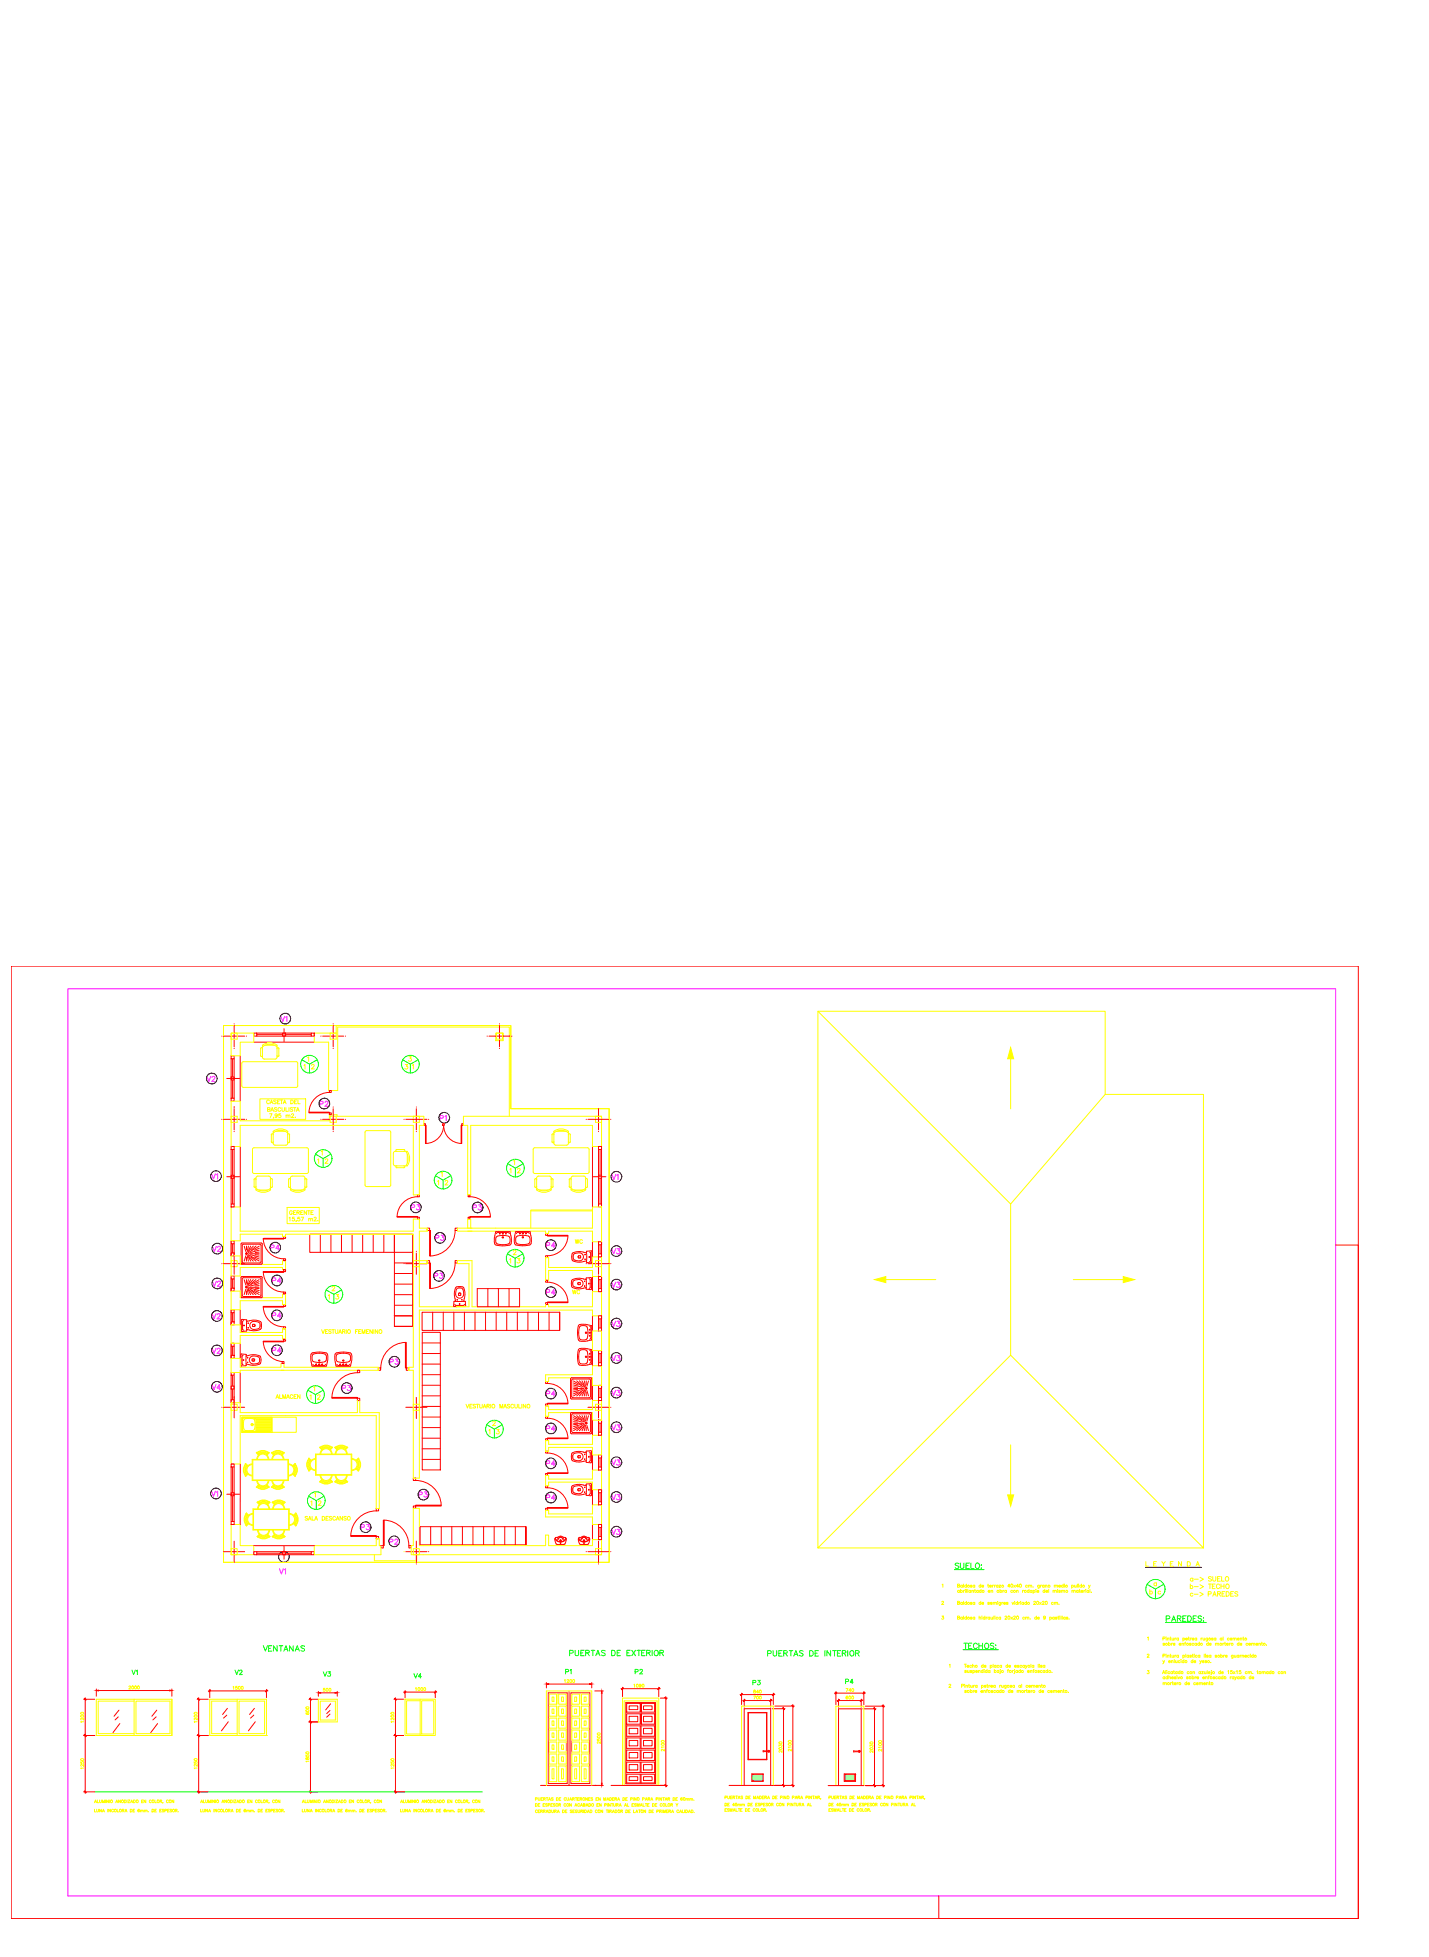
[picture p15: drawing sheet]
<svg xmlns="http://www.w3.org/2000/svg" width="630mm" height="863mm" viewBox="0 0 630 863" stroke-linecap="round" stroke-linejoin="round" font-family="sans-serif">
<defs><g id="words">
<g font-size="5.7" fill="#ff0">
<text x="268.5" y="521.4">V1</text>
<text x="92.4" y="553.2">V2</text>
<text x="268.5" y="554.2">V3</text>
<text x="268.5" y="569">V3</text>
<text x="268.5" y="616.7">V3</text>
<text x="268.5" y="647.3">V3</text>
<text x="92.1" y="661.1">V1</text>
<text x="122.1" y="695.3">V1</text>
</g>
<g font-size="5.7">
<text x="180.3" y="534.8">P3</text>
<text x="207.4" y="534.8">P3</text>
<text x="190.9" y="548.2">P3</text>
<text x="239.5" y="572.2">P4</text>
<text x="92.4" y="582.8">V2</text>
<text x="118.9" y="582.4">P4</text>
<text x="170.7" y="602.9">P3</text>
<text x="92.4" y="614.2">V4</text>
<text x="149.6" y="614.5">P3</text>
<text x="239.5" y="647.7">P4</text>
<text x="183.4" y="661.5">P3</text>
<text x="170.4" y="682.3">P2</text>
</g>
<g font-size="5.7" fill="#0f0">
<text x="115" y="729.2">VENTANAS</text>
<text x="249.8" y="731.3">PUERTAS DE EXTERIOR</text>
</g>
<g font-size="5.3" fill="#ff0">
<text x="122.4" y="451.6">V1</text>
<text x="92.1" y="521.1">V1</text>
<text x="268.5" y="586">V3</text>
<text x="268.5" y="601.1">V3</text>
<text x="268.5" y="631.8">V3</text>
<text x="268.5" y="662.5">V3</text>
<text x="268.5" y="677.7">V3</text>
<text x="504.1" y="691.8">L E Y E N D A</text>
<text x="523.5" y="701.7">b-&gt; TECHO</text>
<text x="523.5" y="698.5">a-&gt; SUELO</text>
<text x="523.5" y="705.2">c-&gt; PAREDES</text>
</g>
<g font-size="5.3">
<text x="90" y="478">V2</text>
<text x="239.5" y="551.4">P4</text>
<text x="118.2" y="552.5">P4</text>
<text x="92.4" y="568.3">V2</text>
<text x="118.9" y="566.9">P4</text>
<text x="190.1" y="564.8">P3</text>
<text x="92.4" y="598">V2</text>
<text x="118.9" y="597.6">P4</text>
<text x="239.5" y="616.7">P4</text>
<text x="239.5" y="632.2">P4</text>
<text x="239.5" y="662.5">P4</text>
<text x="158" y="675.6">P3</text>
</g>
<g font-size="5.3" fill="#f00">
<text x="139.7" y="488.9">P2</text>
<text x="192.6" y="495.3">P1</text>
</g>
<g font-size="5.3" fill="#0f0">
<text x="337.3" y="731.3">PUERTAS DE INTERIOR</text>
<text x="56.8" y="739.8">V1</text>
<text x="102.3" y="739.8">V2</text>
<text x="141.5" y="740.5">V3</text>
<text x="181.3" y="741.2">V4</text>
<text x="248" y="739.4">P1</text>
<text x="278.7" y="739.4">P2</text>
<text x="371.5" y="743.7">P4</text>
</g>
<text font-size="4.9" fill="#ff0" x="252.2" y="549.6">WC</text>
<text font-size="4.9" fill="#f00" x="251.2" y="571.9">WC</text>
<text font-size="4.9" fill="#0f0" x="330.6" y="744">P3</text>
<g font-size="4.4" fill="#ff0">
<text x="126.3" y="536.6">GERENTE</text>
<text x="120.3" y="617.7">ALMACEN</text>
<text x="204.3" y="621.9">VESTUARIO MASCULINO</text>
<text x="55.4" y="746.1">2000</text>
<text x="182" y="746.8">1000</text>
<text x="330.9" y="747.9">840</text>
<text x="371.8" y="747.2">740</text>
<text x="371.8" y="750.4">600</text>
<text x="37.7" y="760.6" transform="rotate(-90 37.7 760.6)">1200</text>
<text x="87.8" y="760.6" transform="rotate(-90 87.8 760.6)">1200</text>
<text x="137.2" y="757.1" transform="rotate(-90 137.2 757.1)">600</text>
<text x="174.6" y="760.6" transform="rotate(-90 174.6 760.6)">1200</text>
<text x="265.6" y="770.1" transform="rotate(-90 265.6 770.1)">2500</text>
<text x="293.9" y="773.3" transform="rotate(-90 293.9 773.3)">2100</text>
<text x="345.7" y="774" transform="rotate(-90 345.7 774)">2030</text>
<text x="350" y="773.3" transform="rotate(-90 350 773.3)">2100</text>
<text x="385.9" y="774" transform="rotate(-90 385.9 774)">2030</text>
<text x="137.2" y="778.2" transform="rotate(-90 137.2 778.2)">1850</text>
<text x="37.7" y="781" transform="rotate(-90 37.7 781)">1250</text>
<text x="87.8" y="781" transform="rotate(-90 87.8 781)">1250</text>
<text x="174.6" y="781" transform="rotate(-90 174.6 781)">1250</text>
</g>
<g font-size="4" fill="#ff0">
<text x="247.6" y="742.9">1200</text>
<text x="141.1" y="746.8">500</text>
<text x="278.3" y="745.1">1090</text>
<text x="389.5" y="773.3" transform="rotate(-90 389.5 773.3)">2100</text>
</g>
</g></defs>
<g fill="none" stroke="#ff0" stroke-width=".44">
<path d="M101.9 455.5h10v4h-6v6h-4zM101.9 455.5h2.7v2.7h-2.7zM120.6 452.2h-22v62.8M129.2 452.2h96v36.7h43.4v26M148.2 452.2v6h-2.6v-2.7h2.6h-9.6v4h6.3v21.4h4v-28h75.7v39.3M218.6 455.5h3.3v3.4h-3.3zM218.9 455.5h2.7v2.7h-2.7zM360.6 445.9l85 85 41.7-48.3M106.8 468.3l24.1-.1 .4 .6-.1 10.3-.6 .4-23.6-.1-.4-.6zM114.9 462.2v3.4M114.9 465.4a.41 .41 0 0 0 .4 .5 .41 .41 0 0 0 .4-.5M114.9 462.4a.41 .41 0 0 1 .4-.5 .41 .41 0 0 1 .4 .5"/>
<path d="M115.8 460.8a5 5 0 0 1 6.4 .2l-.1 .2a7.1 7.1 0 0 0-6.3 0zM115.8 461.3l-.1 4.9 .3 .5 .5 .3 5.4-.3 .1-5.4M117 460.9h3.9M122.2 465.4a.41 .41 0 0 0 .4 .5 .41 .41 0 0 0 .3-.5M122.2 462.4a.41 .41 0 0 1 .4-.5 .41 .41 0 0 1 .3 .5M122.9 462.2v3.4M134 469.7l.5-.3v2M135.6 466.4l.5-.4v2M137.4 469.8l.2-.4 .5-.1 .4 .6-1.2 1.4h1.3M178.7 469.4h1l-.5 .7a.66 .66 0 0 1 .5 1.1 .66 .66 0 0 1-1.2-.2M180.3 465.9h1l-.5 .8a.67 .67 0 0 1 .5 1.1 .67 .67 0 0 1-1.2-.2M181.8 469.7l.5-.4v2"/>
<path d="M445.6 466.8v22.1M101.9 485.5h4v8.7h39.3v-2.7h3.4v.7h38.3v4h-2v30.7h-2.7v-30.7h-76.3v9.3h-4zM101.9 492.2h2.7v2.7h-2.7M114.6 484.5h20.2v9.1h-20.2zM118 489.2l.9-.1 .1-.6-1-.1v1.6l1-.1v-.6l-.3-.1M118.8 485.4a.61 .61 0 0 0-.7-.4 .61 .61 0 0 0-.5 .6v.4a.61 .61 0 0 0 .5 .7 .61 .61 0 0 0 .7-.4M118.8 491.1h1.1l-.7 1.7M119.1 486.7l.6-1.7 .6 1.7M119.3 486.1h.8M119.4 490l.6-1.6 .7 1.6M119.6 489.5h.8M120.4 499.6l.1 4.5 .2 .6 .5 .2 5.4-.2 .2-5.1"/>
<path d="M120.5 498.8a5 5 0 0 1 6.4 .2l-.1 .2a6.9 6.9 0 0 0-6.3 0zM120.6 499.2l-.1 .4M120.7 492.7l-.2 .4M121.7 498.8h3.9M121.8 485.2l-.4-.2-.7 .2 1.1 1-.4 .5-.7-.3M122.1 488.6l-.4-.2-.7 .2 1.1 1-.4 .4-.7-.2M122.2 491.6a.52 .52 0 0 1-.7 .5 .52 .52 0 0 1-.2-.8 .52 .52 0 0 1 .9 0l-.2 1.4-.7-.2M122.3 485.8h.7M123.4 485h-1.1v1.7h1.1M123.6 485h1.1M123.7 491.1h-.7l-.1 .7a.59 .59 0 0 1 .9 0 .59 .59 0 0 1-.1 .9 .59 .59 0 0 1-.9-.3M123.7 488.8a.61 .61 0 0 0-.7-.4 .61 .61 0 0 0-.4 .6 .69 .69 0 0 0 .2 .9 .69 .69 0 0 0 .9-.1v-.2"/>
<path d="M124.1 485v1.7M124.3 488.4l.1 1.4 .4 .2 .5-.2 .1-1.4M124.9 486.7l.6-1.7 .6 1.7M125.1 486.1h.8M126.1 488.4v1.6h.9M126.1 491.9l.8-.2 .1 1.1M126.1 491.6v1.2M126.8 499.2l.1 .4M127 491.9l.8-.2 .1 1.1M127.4 488.4v1.6M128.2 485h.6a.9 .9 0 0 1 .5 .8 .9 .9 0 0 1-.5 .9h-.6zM128.5 491.5l.3-.4 .7 .3-1.1 1.4h1.1"/>
<path d="M129.1 488.6l-.4-.2-.7 .2 1.1 1.2-.4 .2-.7-.2M129.4 488.4h1.1M129.9 485.8h.6M129.9 488.4v1.6M130.2 492.6h.1M130.7 490l.6-1.6 .6 1.6M130.9 485h-1v1.7h1M130.9 489.5h.8M131.4 485v1.7h.9M145.6 492.2h2.6v2.7h-2.6zM182.2 492.2h2.7v2.7h-2.7zM204.3 492.2h60.9v13.3h-4v-9.3h-53.7v30.7h-1.3v-30.7h-1.9z"/>
<path d="M244.2 499.6v4.5M244.2 498.8a5 5 0 0 1 6.5 .2l-.1 .2a6.9 6.9 0 0 0-6.4 0zM244.3 499.2l-.1 .4M245.4 498.8h4M250.5 499.2l.1 .4M250.6 499.6v4.5M262.6 492.2h2.6v2.7h-2.6zM112 520v3.3M119.6 500.2v3.4M119.7 503.3a.41 .41 0 0 0 .4 .6 .41 .41 0 0 0 .4-.6M119.7 500.4a.41 .41 0 0 1 .4-.5 .41 .41 0 0 1 .4 .5M120 520v3.3"/>
<path d="M126.9 503.3a.41 .41 0 0 0 .4 .6 .41 .41 0 0 0 .4-.6M126.9 500.4a.41 .41 0 0 1 .4-.5 .41 .41 0 0 1 .4 .5M127.2 520v3.3M127.7 500.2v3.4M135.2 520v3.3M135.3 506.1h-23.3l-.7 .7v9.9l.4 .7h23.6M135.3 506.1l.7 .7v9.9l-.7 .7M140 511.4l.5-.4v2M141.6 507.7l.5-.4v2M143.4 511.4l.2-.4h.6l.3 .5-1.2 1.4h1.3M173.4 508.5v4.8M173.4 513.3l.3 .5 .5 .3 4.9-.1"/>
<path d="M174.8 514.9h3.4M174.8 506.8h3.4M175 514.1a.41 .41 0 0 0-.5 .4 .41 .41 0 0 0 .5 .4M175 506.8a.41 .41 0 0 0-.5 .4 .41 .41 0 0 0 .5 .4M178 514.1a.41 .41 0 0 1 .5 .4 .41 .41 0 0 1-.5 .4M178 506.8a.41 .41 0 0 1 .5 .4 .41 .41 0 0 1-.5 .4M179.1 507.7h-4.9l-.5 .2-.3 .5M179.2 507.7l.2-.1a4.9 4.9 0 0 1 0 6.5l-.2-.1a7.1 7.1 0 0 0 0-6.3zM179.6 508.9v3.9M194.5 517.2l.5-.4v2M224.8 515.6l.5-.4v2M226.4 511.9l.5-.4v2"/>
<path d="M228.2 515.6l.2-.3 .5-.1 .4 .5-1.2 1.5h1.3M235.3 506.3l24-.2 .4 .7v10.2l-.6 .4h-23.6l-.4-.6zM235.8 520v3.3M242.2 518.6l-5.3 .2-.3 .6 .1 4.9M242.2 518.6l.6 .2 .2 .6-.1 4.9M243.4 500.2v3.4M243.4 503.3a.41 .41 0 0 0 .4 .6 .41 .41 0 0 0 .4-.6M243.4 500.4a.41 .41 0 0 1 .4-.5 .41 .41 0 0 1 .4 .5M243.8 520v3.3M244.2 504.1l.3 .6 .5 .2h4.8l.6-.2 .2-.6M250.6 503.3a.41 .41 0 0 0 .4 .6 .41 .41 0 0 0 .4-.6M250.6 500.4a.41 .41 0 0 1 .4-.5 .41 .41 0 0 1 .4 .5"/>
<path d="M251 520v3.3M251.4 500.2v3.4M251.8 519.4v4.5M251.8 519.4l.3-.6 .5-.2h4.8l.6 .2 .2 .6M258.2 519.4v4.5M259 520v3.3M98.6 522.9v23.7M112.1 523.1a.41 .41 0 0 0 .4 .5 .41 .41 0 0 0 .4-.5M112.1 520.2a.41 .41 0 0 1 .4-.6 .41 .41 0 0 1 .4 .6M112.9 524.3a6.9 6.9 0 0 0 6.3 0l.1 .2a4.8 4.8 0 0 1-6.5 0zM113 524.3l-.1-4.9 .2-.6 .6-.2 5.3 .2 .2 5.5M114.1 524.7h3.9"/>
<path d="M119.3 523.1a.41 .41 0 0 0 .4 .5 .41 .41 0 0 0 .3-.5M119.3 520.2a.41 .41 0 0 1 .4-.6 .41 .41 0 0 1 .3 .6M126.6 532.4h14.2v7.1h-14.2zM127.3 523.1a.41 .41 0 0 0 .4 .5 .41 .41 0 0 0 .3-.5M127.3 520.2a.41 .41 0 0 1 .4-.6 .41 .41 0 0 1 .3 .6M127.5 537l.4-.3v1.7M128.1 524.3a6.9 6.9 0 0 0 6.3 0l.1 .2a4.8 4.8 0 0 1-6.5 0zM128.2 524.3l-.1-4.9 .2-.6 .5-.2 5.4 .2 .2 5.5M129.3 524.7h3.9M129.8 536.7h-.8l-.1 .7a.58 .58 0 0 1 .9 0 .58 .58 0 0 1-.1 .9 .58 .58 0 0 1-.9-.3M130.6 538.3l-.1 .4M132.1 536.7h-.8v.7a.59 .59 0 0 1 .9 0 .59 .59 0 0 1-.2 .9 .59 .59 0 0 1-.8-.3"/>
<path d="M132.8 536.7h1.1l-.8 1.7M134.5 523.1a.41 .41 0 0 0 .3 .5 .41 .41 0 0 0 .4-.5M134.5 520.2a.41 .41 0 0 1 .3-.6 .41 .41 0 0 1 .4 .6M136.1 537.6l.8-.3 .1 1.1M136.1 537.2v1.2M137 537.6l.8-.3v1.1M138.5 537.1l.3-.4 .6 .3-1 1.4h1.1M140.2 538.2h.1M160.9 522.5l.1-23.3 .6-.7h10l.6 .4 .1 23.6M161 522.5l.6 .7h10l.7-.7M192.9 520.9l.5-.4v2M196.3 520.9l.4-.4 .7 .3-1.2 1.7h1.3"/>
<path d="M234 533.9h27.2M235.8 523.1a.41 .41 0 0 0 .4 .5 .41 .41 0 0 0 .4-.5M235.8 520.2a.41 .41 0 0 1 .4-.6 .41 .41 0 0 1 .4 .6M236.6 524.3a6.9 6.9 0 0 0 6.4 0l.1 .2a4.8 4.8 0 0 1-6.5 0zM237.8 524.7h4M243 523.1a.41 .41 0 0 0 .4 .5 .41 .41 0 0 0 .4-.5M243 520.2a.41 .41 0 0 1 .4-.6 .41 .41 0 0 1 .4 .6M251 523.1a.41 .41 0 0 0 .4 .5 .41 .41 0 0 0 .4-.5M251 520.2a.41 .41 0 0 1 .4-.6 .41 .41 0 0 1 .4 .6M251.8 523.9l.1 .4M251.8 524.3a6.9 6.9 0 0 0 6.4 0l.1 .2a4.8 4.8 0 0 1-6.5 0zM253 524.7h4"/>
<path d="M258.2 523.1a.41 .41 0 0 0 .4 .5 .41 .41 0 0 0 .4-.5M258.2 520.2a.41 .41 0 0 1 .4-.6 .41 .41 0 0 1 .4 .6M258.2 523.9l-.1 .4M261.2 533.5h-27.2v8M268.6 523.4v24.2M445.6 530.9v66.6M98.6 555.2v7M101.9 547.1h4v-2.9h18.7v1h1.3v-1h56.3v58.7h-2v1.3h2v47.5h2.7v-74h76.3v2.5h4v-10.7h-4v6.7h-19.3v-1h-1.3v1h-32.5v-20.3h-6.4v1.3h5.1v19h-21.9v-19h3.5v-1.3h-3.5v-13h3.5v-1.4h-3.5v-4h-2.7v5.4h-76.3v-10.7h-4v47.7M101.9 553.8h4v3.7h18.7v-1.6h1.3v4h-1.3v-1h-18.7v3.7h-4M101.9 555.9h2.7v2.6h-2.7zM182.2 555.9h2.7v2.6h-2.7zM207.5 541.5v-4h-1.3v4h55v-9.3h4v15.3h-4v-4.6h-19.3v.9h-1.3v-.9h-34.4"/>
<path d="M208.1 541.5h-6.4v1.4h6.4M224.7 555.3l.5-.4v2M226.4 551.7l.4-.5 .7 .4-1.2 1.6h1.3M228.1 554.9h1.1l-.6 .7a.67 .67 0 0 1 .5 1.1 .67 .67 0 0 1-1.1-.2M240.6 554.5h1.3v4.4h19.3v-4.7h4v8.7h-4v-2.7h-19.3v4.3h-1.3zM262.6 555.9h2.6v2.6h-2.6zM268.6 556.2v6.3M98.6 570.2v6M101.9 569.3h4v2.9h18.7v-1.7h1.3v4.7h-1.3v-1.7h-18.7v4h-4M101.9 578.9v26.3h4v-1h60.9v-1.3h-41.6v-1.7h-1.3v1.7h-18v-4h-4M144.7 571.2l.5-.4v2M146.4 567.6l.2-.4h.6l.4 .5-1.2 1.4h1.3"/>
<path d="M148.2 570.8h1.1l-.6 .8a.66 .66 0 0 1 .5 1 .66 .66 0 0 1-1.2-.2M268.6 571v8.9M390.6 564.2h22M473.2 564.2h22.1M98.6 584.8v7M98.6 599.8v7.8M101.9 584.2h4v3.3h18.7v-1.6h1.3M124.6 585.9h1.3M125.9 585.9v4.6h-1.3v-1.7h-18.7v3.5h-4M141.8 586.3l.6 1.7 .7-1.7M143.5 587.1h.6M144.5 586.3h-1v1.7h1"/>
<path d="M146 586.5l-.4-.2-.7 .2 1.1 1-.4 .5-.7-.3M146.3 586.3h1.1M146.9 586.3v1.7M147.8 586.3v1.2l.5 .5 .6-.3 .1-1.4M149.3 588l.7-1.7 .6 1.7M149.6 587.4h.8M151 587.1l1-.1v-.6l-1-.1v1.7M151.6 587.1l.5 .9M152.7 586.3v1.7M156.7 587.1h.7M157.8 586.3h-1.1v1.7M158.1 587.1h.7"/>
<path d="M159.2 586.3h-1.1v1.7h1.1M159.7 588v-1.7l.6 1.7 .6-1.7v1.7M161.6 587.1h.6M162.6 586.3h-1v1.7h1M164.2 586.3v1.7l-1.1-1.7v1.7M164.8 586.3v1.7M166.6 586.3v1.7l-1.2-1.7v1.7M261.2 586.9h4v8.6h-4zM268.6 587.8v7.3M98.6 616.1v38.5M101.9 619.2h2.7v2.6h-2.7zM136.7 615.4l.4-.4v2"/>
<path d="M138.2 611.7l.5-.4v2M140 615.5l.4-.5 .8 .4-1.3 1.6h1.4M157.6 617.6v5.3h-51.7v-4.4h-4v27h4v-21.3h60v41h1.3v-42.3h-8.6v-5.3M182.2 619.2h2.7M240.6 619.9h1.3v1.6h19.3v-4h4v8.7h-4v-3.3h-19.3v1.6h-1.3zM240.6 606.2h20.6v-4h4v8.7h-4v-3.4h-19.3v1.7h-1.3zM262.6 619.2h2.6v2.6h-2.6zM268.6 602.9v7.2M268.6 618.7v7M106.6 624.9h13.4v6.6h-13.4zM106.6 624.9h24v6.6h-24zM107 625.7v4.9"/>
<path d="M107 625.6l.4-.3h12l.2 5.3-.4 .4h-11.8l-.4-.4M107.1 625.2h12.4l.3 .5-.1 5.2-.5 .3-12.1-.1-.3-.5v-5zM107.8 625.8l2.1-.4a1.87 1.87 0 0 1 2 .3 1.87 1.87 0 0 1 .5 2.1v.7a1.86 1.86 0 0 1-.5 2 1.86 1.86 0 0 1-2 .3 1.8 1.8 0 0 1-2.5-1.2l-.1-2.2zM112.7 626.2h6.7M112.7 630.7h6.6M112.7 630.4h6.7M112.7 630.1h6.7M112.7 629.8h6.7M112.7 629.4h6.7M112.7 629.1h6.7M112.7 628.8h6.7M112.7 628.5h6.7"/>
<path d="M112.7 628.2h6.7M112.7 627.8h6.7M112.7 627.5h6.7M112.7 627.2h6.7M112.7 626.9h6.7M112.7 626.5h6.7M112.7 625.9h6.7M112.7 625.6h6.4M141.1 638l1 1.1M141.2 638l-.3 .2 1 1M141.3 638.1a3.9 3.9 0 0 1 5 0M141.4 638.3a3.7 3.7 0 0 1 4.7 0"/>
<path d="M141.7 638.6l1.8-.7 1.2 .1 1.2 .6M141.9 638.8l1-.5 1.2-.2 1.6 .7M146.6 638.3l-.9 .9M146.7 638.2l-.3-.2-.9 1.1M147.9 638.1a3.9 3.9 0 0 1 5.1 0M148.1 638.3a3.7 3.7 0 0 1 4.7 0M148.3 638.6l1.8-.7 1.3 .1 1.2 .6M148.5 638.8l1.1-.5 1.1-.2 1.7 .7M148.7 639.1l-.9-1.1-.2 .2 1 1M153 638l-.8 1.1M153.1 638l.2 .2-1 1M182.2 621.8h2.7"/>
<path d="M215.5 630.7l.5-.4v2M217.2 627.1l.2-.4 .6-.1 .4 .6-1.2 1.4h1.3M219 630.3h1.1l-.6 .7a.66 .66 0 0 1 .5 1.1 .66 .66 0 0 1-1.2-.2M240.6 635.2h1.3v1.7h19.3v-4h4v8.6h-4v-3.3h-19.3v1.7h-1.3zM268.6 633.6v7.2M445.6 637.1v22M108.2 645.6a3.9 3.9 0 0 0 0 5.1M108.4 645.8a3.7 3.7 0 0 0 0 4.7M108.7 646l-.7 1.8 .1 1.3 .6 1.1M108.9 646.2l-.7 1.6 .1 1.2 .6 1.1M109.1 649.9l-1 .8 .2 .3 1-1M109.3 646.3l-1-1.1-.2 .3 1 .9"/>
<path d="M111.2 643.5h16v9.3h-16zM111.2 645.8a2.34 2.34 0 0 0-2.3 2.3 2.34 2.34 0 0 0 2.3 2.4M111.2 645.5a2.66 2.66 0 0 0-2.7 2.6 2.66 2.66 0 0 0 2.7 2.7M111.5 643.7h15.4v8.8h-15.4zM113.2 643.5a2.66 2.66 0 0 1 2.7-2.7 2.66 2.66 0 0 1 2.6 2.7M113.2 652.8a2.66 2.66 0 0 0 2.7 2.7 2.66 2.66 0 0 0 2.6-2.7M113.3 640.5a3.9 3.9 0 0 1 5.1 0M113.3 655.8a3.9 3.9 0 0 0 5.1 0M113.5 640.7a3.7 3.7 0 0 1 4.7 0M113.5 655.6a3.7 3.7 0 0 0 4.7 0M113.5 643.5a2.34 2.34 0 0 1 2.4-2.4 2.34 2.34 0 0 1 2.3 2.4M113.5 652.8a2.34 2.34 0 0 0 2.4 2.3 2.34 2.34 0 0 0 2.3-2.3"/>
<path d="M113.8 641l1.7-.8 1.3 .1 1.2 .7M113.8 655.3l1.1 .6 1.3 .2 1.8-.8M113.9 641.2l1.1-.6 1.2-.1 1.6 .7M113.9 655.1l1.1 .6 1.2 .1 1.6-.7M114 654.7l-1 1 .2 .2 .9-1.1M114.1 641.4l-.9-1.1-.2 .3 1 1M117.6 641.4l.9-1.1 .2 .3-1 1M117.7 654.7l1 1-.2 .2-.9-1.1M119.9 643.5a2.66 2.66 0 0 1 2.6-2.7 2.66 2.66 0 0 1 2.7 2.7M119.9 652.8a2.66 2.66 0 0 0 2.6 2.7 2.66 2.66 0 0 0 2.7-2.7M120 640.5a3.9 3.9 0 0 1 5.1 0M120 655.8a3.9 3.9 0 0 0 5.1 0"/>
<path d="M120.2 640.7a3.7 3.7 0 0 1 4.7 0M120.2 655.6a3.7 3.7 0 0 0 4.7 0M120.2 643.5a2.34 2.34 0 0 1 2.3-2.4 2.34 2.34 0 0 1 2.4 2.4M120.2 652.8a2.34 2.34 0 0 0 2.3 2.3 2.34 2.34 0 0 0 2.4-2.3M120.4 641l1.8-.8 1.3 .1 1.1 .7M120.4 655.3l1.2 .6 1.3 .2 1.7-.8M120.6 641.2l1.1-.6 1.1-.1 1.7 .7M120.6 655.1l1.1 .6 1.1 .1 1.7-.7M120.6 654.7l-1 1 .3 .2 .9-1.1M120.8 641.4l-.9-1.1-.3 .3 1 1M124.2 641.4l.9-1.1 .3 .3-1 1M124.4 654.7l1 1-.3 .2-.9-1.1"/>
<path d="M127.2 645.8a2.34 2.34 0 0 1 2.3 2.3 2.34 2.34 0 0 1-2.3 2.4M127.2 645.5a2.66 2.66 0 0 1 2.7 2.6 2.66 2.66 0 0 1-2.7 2.7M129.1 646.3l1-1.1 .2 .3-1.1 .9M129.2 649.9l1.1 .8-.2 .3-1-1M129.5 646.2l.7 1.6-.1 1.2-.6 1.1M129.7 646l.8 1.8-.2 1.3-.6 1.1M130 645.8a3.7 3.7 0 0 1 0 4.7M130.2 645.6a3.9 3.9 0 0 1 0 5.1M136.1 643.3a3.9 3.9 0 0 0 0 5M136.2 642.9l1 1M136.2 642.9l-.2 .3 1.1 .9M136.3 643.4a3.7 3.7 0 0 0 0 4.7"/>
<path d="M136.6 643.7l-.7 1.8 .1 1.2 .6 1.2M136.8 643.9l-.7 1.6 .2 1.1 .5 1.1M137.1 647.5l-1.1 .9 .2 .3 1-1M138.6 658.5l.5-.4v2M139.1 641.1h16v9.4h-16zM139.1 643.4a2.34 2.34 0 0 0-2.3 2.4 2.34 2.34 0 0 0 2.3 2.3M139.1 643.1a2.66 2.66 0 0 0-2.6 2.7 2.66 2.66 0 0 0 2.6 2.6M139.4 641.4h15.4v8.8h-15.4zM141.1 641.1a2.66 2.66 0 0 1 2.7-2.6 2.66 2.66 0 0 1 2.6 2.6M141.1 650.5a2.66 2.66 0 0 0 2.7 2.6 2.66 2.66 0 0 0 2.6-2.6M141.3 653.5a3.9 3.9 0 0 0 5 0M141.4 653.3a3.7 3.7 0 0 0 4.7 0"/>
<path d="M141.4 641.1a2.34 2.34 0 0 1 2.4-2.3 2.34 2.34 0 0 1 2.3 2.3M141.4 650.5a2.34 2.34 0 0 0 2.4 2.3 2.34 2.34 0 0 0 2.3-2.3M141.7 653l1.1 .6 1.3 .1 1.8-.7M141.9 652.7l1.6 .7 1.2-.1 1-.6M141.9 652.3l-1 1 .3 .3M142.1 652.5l-1 1.1M145.5 652.5l.9 1.1 .3-.3M145.7 652.3l.9 1M147.8 641.1a2.66 2.66 0 0 1 2.6-2.6 2.66 2.66 0 0 1 2.7 2.6M147.8 650.5a2.66 2.66 0 0 0 2.6 2.6 2.66 2.66 0 0 0 2.7-2.6M147.9 653.5a3.9 3.9 0 0 0 5.1 0M148.1 653.3a3.7 3.7 0 0 0 4.7 0"/>
<path d="M148.1 641.1a2.34 2.34 0 0 1 2.3-2.3 2.34 2.34 0 0 1 2.4 2.3M148.1 650.5a2.34 2.34 0 0 0 2.3 2.3 2.34 2.34 0 0 0 2.4-2.3M148.3 653l1.2 .6 1.3 .1 1.8-.7M148.5 652.7l1.7 .7 1.1-.1 1.1-.6M148.6 652.3l-1 1 .2 .3 .9-1.1M152.2 652.5l.8 1.1M152.3 652.3l1 1-.2 .3M155.1 643.4a2.34 2.34 0 0 1 2.3 2.4 2.34 2.34 0 0 1-2.3 2.3M155.1 643.1a2.66 2.66 0 0 1 2.7 2.7 2.66 2.66 0 0 1-2.7 2.6M157.1 647.5l1.1 .9-.2 .3-1-1M157.4 643.9l.7 1.6-.1 1.1-.6 1.1M157.6 643.7l.8 1.8-.2 1.2-.6 1.2"/>
<path d="M157.9 643.4a3.7 3.7 0 0 1 0 4.7M158 642.9l-1 1M158 642.9l.2 .3-1.1 .9M158.1 643.3a3.9 3.9 0 0 1 0 5M240.6 650.5h1.3v1.7h19.3v-4h4v8.7h-4v-3.4h-19.3v1.7h-1.3zM268.6 649.4v7.1M98.6 663.1v25.8h21.5M101.9 672.2h4v9.3h6v4h-10zM108.5 667.4a3.9 3.9 0 0 0 0 5.1M108.7 667.6a3.7 3.7 0 0 0 0 4.7M109 667.9l-.7 1.8 .1 1.2 .6 1.2M109.3 668l-.7 1.7 .1 1.1 .6 1.1"/>
<path d="M109.5 671.7l-1.1 .9 .3 .3 1-1M109.7 668.1l-1-1-.3 .3 1.1 .9M111.5 665.3h16v9.3h-16zM111.5 667.6a2.34 2.34 0 0 0-2.3 2.4 2.34 2.34 0 0 0 2.3 2.3M111.5 667.3a2.66 2.66 0 0 0-2.6 2.7 2.66 2.66 0 0 0 2.6 2.6M111.8 665.6h15.5v8.8h-15.5zM113.3 662.4l1 1M113.3 662.4l.3-.2 .9 1.1M113.5 674.6a2.66 2.66 0 0 0 2.7 2.7 2.66 2.66 0 0 0 2.7-2.7M113.5 665.3a2.66 2.66 0 0 1 2.7-2.7 2.66 2.66 0 0 1 2.7 2.7M113.7 677.6a3.9 3.9 0 0 0 5 0M113.7 662.3a3.9 3.9 0 0 1 5 0"/>
<path d="M113.8 677.4a3.7 3.7 0 0 0 4.8 0M113.8 662.5a3.7 3.7 0 0 1 4.8 0M113.9 674.6a2.34 2.34 0 0 0 2.3 2.4 2.34 2.34 0 0 0 2.3-2.4M113.9 665.3a2.34 2.34 0 0 1 2.3-2.3 2.34 2.34 0 0 1 2.3 2.3M114.1 677.1l1.2 .7 1.2 .1 1.8-.8M114.1 662.8l1.2-.6 1.2-.2 1.8 .8M114.3 676.9l1 .6 1.2 .1 1.6-.7M114.3 663l1.6-.7 1.2 .1 1 .6M114.3 676.5l-1 1M114.5 676.7l-.9 1-.3-.2M117.9 676.7l.9 1 .3-.2M118.1 676.5l1 1"/>
<path d="M119.1 662.4l-1 1M119.1 662.4l-.3-.2-.9 1.1M120 662.4l1 1M120 662.4l.2-.2 .9 1.1M120.2 674.6a2.66 2.66 0 0 0 2.7 2.7 2.66 2.66 0 0 0 2.6-2.7M120.2 665.3a2.66 2.66 0 0 1 2.7-2.7 2.66 2.66 0 0 1 2.6 2.7M120.3 677.6a3.9 3.9 0 0 0 5.1 0M120.3 662.3a3.9 3.9 0 0 1 5.1 0M120.5 677.4a3.7 3.7 0 0 0 4.7 0M120.5 662.5a3.7 3.7 0 0 1 4.7 0M120.5 674.6a2.34 2.34 0 0 0 2.4 2.4 2.34 2.34 0 0 0 2.3-2.4M120.5 665.3a2.34 2.34 0 0 1 2.4-2.3 2.34 2.34 0 0 1 2.3 2.3"/>
<path d="M120.8 677.1l1.1 .7 1.3 .1 1.8-.8M120.8 662.8l1.1-.6 1.3-.2 1.8 .8M120.9 676.9l1.1 .6 1.2 .1 1.6-.7M120.9 663l1.7-.7 1.1 .1 1.1 .6M121 676.5l-1 1M121.1 676.7l-.9 1-.2-.2M124.6 676.7l.9 1 .3-.2M124.7 676.5l1 1M125.7 662.4l-1 1M125.8 662.4l-.3-.2-.9 1.1M127.5 667.6a2.34 2.34 0 0 1 2.4 2.4 2.34 2.34 0 0 1-2.4 2.3M127.5 667.3a2.66 2.66 0 0 1 2.7 2.7 2.66 2.66 0 0 1-2.7 2.6"/>
<path d="M129.4 668.1l1-1 .3 .3-1.1 .9M129.6 671.7l1.1 .9-.3 .3-1-1M129.8 668l.7 1.7-.1 1.1-.6 1.1M130.1 667.9l.7 1.8-.1 1.2-.6 1.2M130.4 667.6a3.7 3.7 0 0 1 0 4.7M130.6 667.4a3.9 3.9 0 0 1 0 5.1M135.6 668.9l-.9-.2-.1 .5 .9 .4 .1 .5-.4 .2-.7-.2M135.9 670.3l.7-1.7 .6 1.7M136.2 669.7h.8M137 662.2l.5-.4v2M137.6 668.6v1.7h1M138.7 670.3l.7-1.7 .6 1.7"/>
<path d="M139 669.7h.7M140.4 662.2l.2-.3 .5-.1 .4 .5-1.2 1.5h1.3M142.1 668.6h.5a.89 .89 0 0 1 .6 .9 .89 .89 0 0 1-.6 .8h-.5zM143.7 669.4h.7M144.7 668.6h-1v1.7h1M146.3 668.9l-.4-.3-.8 .3 1.2 .9-.4 .5-.8-.2M147.9 669a.61 .61 0 0 0-.7-.4 .61 .61 0 0 0-.5 .7v.4a.61 .61 0 0 0 .5 .6 .61 .61 0 0 0 .7-.4M148.2 670.3l.7-1.7 .6 1.7M148.5 669.7h.8M151 668.6v1.7l-1.1-1.7v1.7M152.7 668.9l-1-.2v.5l.8 .4 .2 .5-.4 .2-.7-.2M182.2 665.1h2.7v16.4h55.7v-4.6h1.3v4.6h19.3v-2.6h4v6.6h-83.9v-4h.9z"/>
<path d="M240.6 665.9h1.3v1.6h19.3v-4h4v8.7h-4v-3.3h-20.6zM268.6 679.5v9.4h-139.9M268.6 664.4v7.2M101.9 682.9h2.7v2.6h-2.7zM148.6 685.5h-10v-4h27.3v-3h1.3v3h.8v4h-19.3M165.1 685.5v2.7h18.6v-2.7M182.2 682.9h2.7v2.6h-2.7zM262.6 682.9h2.6v2.6h-2.6zM360.6 682.5l85-85 85 85h-170v-236.6h126.7v36.7h43.3v199.9M415.4 698.7l.3-.2v1.4M422.2 699.1h.8v-.5l-.8-.1v1.4l.8-.2-.2-.6M424.3 699.1a.45 .45 0 0 0-.6 0 .45 .45 0 0 0 0 .6 .45 .45 0 0 0 .6 0"/>
<path d="M424.3 698.9v1M424.8 698.5v1.4M426.1 699.1a.45 .45 0 0 0-.6 0 .45 .45 0 0 0 0 .6 .45 .45 0 0 0 .6 0M426.1 698.5v1.4M428.6 699.1l-.7-.1 .7 .7h-.8M429.8 699.1a.45 .45 0 0 0-.7 0 .45 .45 0 0 0 0 .6 .45 .45 0 0 0 .7 0M429.8 698.9v1M432.4 699.1a.45 .45 0 0 0-.6 0 .45 .45 0 0 0 0 .6 .45 .45 0 0 0 .6 0M432.4 698.5v1.4M432.9 699.3h.8a.45 .45 0 0 0-.5-.3 .45 .45 0 0 0-.4 .4 .45 .45 0 0 0 .4 .5l.5-.2M435.4 698.9h.5M435.6 698.5v1.1l.4 .3"/>
<path d="M436.3 699.3h.8a.45 .45 0 0 0-.5-.3 .45 .45 0 0 0-.4 .4 .45 .45 0 0 0 .5 .5l.4-.2M437.6 698.9v1M438.1 698.9l-.5 .4M438.5 698.9v1M439 698.9l-.5 .4M440 699.1a.45 .45 0 0 0-.6 0 .45 .45 0 0 0 0 .6 .45 .45 0 0 0 .6 0M440 698.9v1M440.5 698.9h.7l-.7 1h.7M445.3 699.4h-1l.7-.9v1.4M447 698.9l.7 1M447.7 698.9l-.7 1M449.1 699.4h-1l.7-.9v1.4"/>
<path d="M453 699.1a.45 .45 0 0 0-.7 0 .45 .45 0 0 0 0 .6 .45 .45 0 0 0 .7 0M453.4 699.2l.7-.2 .1 .9M453.4 698.9v1M454.2 699.2l.6-.2 .1 .9M455.5 699.7h.1M458.2 698.9v1.3l-.5 .1M458.2 699.1a.45 .45 0 0 0-.6 0 .45 .45 0 0 0 0 .6 .45 .45 0 0 0 .6 0M458.8 698.9v1M459.3 698.9l-.5 .4M460.4 699.1a.45 .45 0 0 0-.7 0 .45 .45 0 0 0 0 .6 .45 .45 0 0 0 .7 0M460.4 698.9v1M460.9 699.2l.7-.2 .1 .9"/>
<path d="M460.9 698.9v1M464.8 699.2l.7-.2 .1 .9M464.8 698.9v1M465.6 699.2l.6-.2 .1 .9M466.8 699.3h.8a.45 .45 0 0 0-.5-.3 .45 .45 0 0 0-.4 .4 .45 .45 0 0 0 .4 .5l.5-.2M468.8 699.1a.45 .45 0 0 0-.7 0 .45 .45 0 0 0 0 .6 .45 .45 0 0 0 .7 0M468.8 698.5v1.4M469.3 698.5h.1M469.3 699v.9M472.5 699.1a.45 .45 0 0 1 .7 0 .45 .45 0 0 1 0 .6 .45 .45 0 0 1-.7 0M472.5 698.9v1.4M473.8 698.9v.9l.7-.2"/>
<path d="M474.5 698.9v1M475.1 698.5v1.4M475.5 698.5h.1M475.6 699v.9M476.8 699.1a.45 .45 0 0 0-.6 0 .45 .45 0 0 0 0 .6 .45 .45 0 0 0 .6 0M476.8 698.5v1.4M479.9 698.9l.4 1 .4-1M480.3 699.9l-.5 .4M509.9 698.2a.64 .64 0 0 0-.9-.1 .64 .64 0 0 0 0 .9 .64 .64 0 0 0 .9-.1M509.9 697.9v1.3M415.3 706.4l.5-.4 .2 .5-.8 .9h.9M415.3 712.6h.7l-.4 .5a.47 .47 0 0 1 .5 .4 .47 .47 0 0 1-.4 .5 .47 .47 0 0 1-.5-.3"/>
<path d="M422.2 713.2h.8v-.5l-.8-.1v1.4l.8-.2-.2-.6M422.2 706.7l.8-.1v-.4l-.8-.2v1.4l.8-.1-.2-.6M423 701.4a.45 .45 0 0 0-.7 0 .45 .45 0 0 0 0 .6 .45 .45 0 0 0 .7 0M423 701.2v1M423.5 701.4a.45 .45 0 0 1 .7 0 .45 .45 0 0 1 0 .6 .45 .45 0 0 1-.7 0M423.5 700.8v1.4M424.3 713.2a.45 .45 0 0 0-.6 0 .45 .45 0 0 0 0 .6 .45 .45 0 0 0 .6 0M424.3 706.7a.45 .45 0 0 0-.6-.1 .45 .45 0 0 0 0 .7 .45 .45 0 0 0 .6-.1M424.3 706.5v.9M424.3 713v1M424.8 701.2v1M424.8 706v1.4"/>
<path d="M424.8 712.6v1.4M425.3 701.2l-.5 .4M425.6 700.8h.1M425.6 701.3v.9M426.1 713.2a.45 .45 0 0 0-.6 0 .45 .45 0 0 0 0 .6 .45 .45 0 0 0 .6 0M426.1 706.7a.45 .45 0 0 0-.6-.1 .45 .45 0 0 0 0 .7 .45 .45 0 0 0 .6-.1M426.1 706v1.4M426.1 712.6v1.4M426.2 700.8v1.4M426.7 700.8v1.4M428 701.4a.45 .45 0 0 0-.7 0 .45 .45 0 0 0 0 .6 .45 .45 0 0 0 .7 0M428 701.2v1"/>
<path d="M428.5 701.5l.7-.2v.9M428.5 701.2v1M428.6 713.2h-.8l.7 .4v.3l-.7-.1M428.6 706.7h-.8l.7 .3v.4l-.7-.2M429.6 701.2h.5M429.8 713.2a.45 .45 0 0 0-.7 0 .45 .45 0 0 0 0 .6 .45 .45 0 0 0 .7 0M429.8 706.7a.45 .45 0 0 0-.7-.1 .45 .45 0 0 0 0 .7 .45 .45 0 0 0 .7-.1M429.8 706.5v.9M429.8 713v1M429.8 700.8v1.1l.4 .3M431.3 701.4a.45 .45 0 0 0-.6 0 .45 .45 0 0 0 0 .6 .45 .45 0 0 0 .6 0M431.3 701.2v1"/>
<path d="M431.7 713.3l.7-.2v.9M431.7 712.6v1.4M432.4 706.7a.45 .45 0 0 0-.6-.1 .45 .45 0 0 0 0 .7 .45 .45 0 0 0 .6-.1M432.4 706v1.4M432.6 701.4a.44 .44 0 0 0-.7 0 .44 .44 0 0 0 0 .6 .44 .44 0 0 0 .7 0M432.6 700.8v1.4M432.9 706.9h.8a.46 .46 0 0 0-.6-.3 .46 .46 0 0 0-.2 .7 .46 .46 0 0 0 .7 .1l.1-.2M432.9 712.6h.1M433 713.1v.9M434.2 713.2a.45 .45 0 0 0-.6 0 .45 .45 0 0 0 0 .6 .45 .45 0 0 0 .6 0M434.2 712.6v1.4M434.8 713v1"/>
<path d="M435.3 713l-.5 .4M435.7 701.6h.8a.45 .45 0 0 0-.7-.3 .45 .45 0 0 0 .1 .8l.6-.1M436.3 706.7h-.8l.7 .3v.4l-.7-.2M436.4 713.2a.45 .45 0 0 0-.7 0 .45 .45 0 0 0 0 .6 .45 .45 0 0 0 .7 0M436.4 713v1M436.7 706.9h.7a.39 .39 0 0 0-.4-.4 .39 .39 0 0 0-.3 .4l.3 .5 .4-.2M436.9 713l.1 .9 .6-.2M437 701.5l.6-.2 .1 .9M437 701.2v1M437.6 713v1M437.9 706.8l.7-.2v.8M437.9 706.5v.9"/>
<path d="M438.2 712.6v1.4M438.6 706.8l.7-.2 .1 .8M438.6 712.6h.1M438.7 713.1v.9M439.9 706.1h.1M439.9 706.6v.8M440 713.2a.45 .45 0 0 0-.7 0 .45 .45 0 0 0 0 .6 .45 .45 0 0 0 .7 0M440.9 701.4a.45 .45 0 0 1 .7 0 .45 .45 0 0 1 0 .6 .45 .45 0 0 1-.7 0M440.9 700.8v1.4M441.2 713.2a.45 .45 0 0 0-.7 0 .45 .45 0 0 0 0 .6 .45 .45 0 0 0 .7 0M441.2 706.5l-.1 1.3h-.5M441.2 706.7a.45 .45 0 0 0-.7-.1 .45 .45 0 0 0 0 .7 .45 .45 0 0 0 .7-.1"/>
<path d="M441.2 713v1M441.7 706.5v.9M442.2 701.2v1M442.2 706.5l-.5 .4M442.5 706.9h.8a.47 .47 0 0 0-.7-.2 .47 .47 0 0 0 0 .8 .47 .47 0 0 0 .7-.3M442.7 701.2l-.5 .4M443.1 712.9l.3-.3 .5 .2-.9 1.2h1M443.8 701.4a.45 .45 0 0 0-.7 0 .45 .45 0 0 0 0 .6 .45 .45 0 0 0 .7 0M443.8 701.2v1M444.4 706.7h-.7l.7 .3v.4l-.7-.2M445.7 713l.8 1M446.2 706.5l.4 .9 .4-.9"/>
<path d="M446.5 701.4a.45 .45 0 0 0-.7 0 .45 .45 0 0 0 0 .6 .45 .45 0 0 0 .7 0M446.5 713l-.8 1M446.9 712.9l.3-.3 .5 .2-.9 1.2h1M447.3 706.1h.1M447.4 706.6v.8M448.2 701.5l.6-.2 .1 .9M448.2 701.2v1M448.6 706.7a.44 .44 0 0 0-.6-.1 .44 .44 0 0 0 0 .7 .44 .44 0 0 0 .6-.1M448.6 706v1.4M449.2 706.5v.9M449.7 706.5l-.5 .4M450 706.1h.1"/>
<path d="M450.1 706.6v.8M450.8 701.2v1M451.3 706.7a.44 .44 0 0 0-.6-.1 .44 .44 0 0 0 0 .7 .44 .44 0 0 0 .6-.1M451.3 706.5v.9M451.4 701.2l-.6 .4M451.7 713.2a.44 .44 0 0 0-.6 0 .44 .44 0 0 0 0 .6 .44 .44 0 0 0 .6 0M452.2 713.3l.6-.2 .1 .9M452.2 713v1M452.6 706.7a.45 .45 0 0 0-.7-.1 .45 .45 0 0 0 0 .7 .45 .45 0 0 0 .7-.1M452.6 706v1.4M452.9 713.3l.7-.2 .1 .9M453.7 701.4a.45 .45 0 0 0-.6 0 .45 .45 0 0 0 0 .6 .45 .45 0 0 0 .6 0"/>
<path d="M453.7 700.8v1.4M454.2 713.8h.1M455 701.4a.45 .45 0 0 0-.7 0 .45 .45 0 0 0 0 .6 .45 .45 0 0 0 .7 0M455 701.2v1M455.5 701.4a.45 .45 0 0 1 .7 0 .45 .45 0 0 1 0 .6 .45 .45 0 0 1-.7 0M455.5 701.2v1.4M455.8 706.4l.5-.4 .3 .5-.9 .9h.9M456.7 700.8h.1M456.8 701.3v.9M457 713.2a.45 .45 0 0 0-.7 0 .45 .45 0 0 0 0 .6 .45 .45 0 0 0 .7 0M457 712.6v1.4M457.2 701.6h.9a.45 .45 0 0 0-.5-.3 .45 .45 0 0 0-.4 .4 .45 .45 0 0 0 .4 .5l.5-.2"/>
<path d="M457.4 713.4h.8a.45 .45 0 0 0-.4-.3 .45 .45 0 0 0-.4 .4 .45 .45 0 0 0 .4 .5l.4-.2M458.4 706.5l.7 .9M459.1 706.5l-.7 .9M459.6 706.4l.5-.4 .3 .5-.9 .9h.9M460.6 701.4a.44 .44 0 0 0-.6 0 .44 .44 0 0 0 0 .6 .44 .44 0 0 0 .6 0M460.6 700.8v1.4M460.9 713a.44 .44 0 0 1-.6 .4 .44 .44 0 0 1-.2-.7 .44 .44 0 0 1 .7 .1l-.1 1.1-.6-.1M461.1 701.6h.8a.45 .45 0 0 0-.7-.3 .45 .45 0 0 0 .1 .8l.6-.1M462.4 700.8v1.4M462.8 713.2a.45 .45 0 0 1 .7 0 .45 .45 0 0 1 0 .6 .45 .45 0 0 1-.7 0M462.8 713v1.4M464.3 701.5l.7-.2v.9"/>
<path d="M464.3 701.2v1M464.4 706.7a.45 .45 0 0 0-.7-.1 .45 .45 0 0 0 0 .7 .45 .45 0 0 0 .7-.1M464.8 713.2a.45 .45 0 0 0-.6 0 .45 .45 0 0 0 0 .6 .45 .45 0 0 0 .6 0M464.8 706.8l.7-.2 .1 .8M464.8 706.5v.9M464.8 713v1M465 701.5l.7-.2 .1 .9M465.6 706.8l.6-.2 .1 .8M466 713.2h-.7l.7 .4v.3l-.7-.1M466.2 700.8h.1M466.3 701.3v.9M466.4 713h.4"/>
<path d="M466.6 712.6v1.1l.3 .3M466.9 707.3h.1M467.2 712.6h.1M467.3 713.1v.9M467.5 701.4l-.7-.1 .7 .7h-.7M467.9 712.6v1.4M468 701.5l.6-.2 .1 .9M468 701.2v1M468.4 712.6v1.4M468.7 701.5l.7-.2v.9M469.7 713.2a.45 .45 0 0 0-.7 0 .45 .45 0 0 0 0 .6 .45 .45 0 0 0 .7 0M469.7 713v1"/>
<path d="M470.8 713.2h-.7l.7 .4v.3l-.7-.1M471.4 713.8h.1M472.6 701.5l.7-.2 .1 .9M472.6 701.2v1M473.4 701.5l.6-.2 .1 .9M475.4 701.4a.44 .44 0 0 0-.7 0 .44 .44 0 0 0 0 .6 .44 .44 0 0 0 .7 0M475.4 701.2v1M475.8 701.2h.4M476 700.8v1.1l.3 .3M476.6 701.6h.8a.45 .45 0 0 0-.4-.3 .45 .45 0 0 0-.4 .4 .45 .45 0 0 0 .4 .5l.4-.2M477.9 701.2v1M478.4 701.2l-.5 .4"/>
<path d="M478.7 700.8h.1M478.8 701.3v.9M480 701.4a.45 .45 0 0 0-.6 0 .45 .45 0 0 0 0 .6 .45 .45 0 0 0 .6 0M480 701.2v1M480.6 700.8v1.4M481.2 702h.1M506.9 701.8a.64 .64 0 0 1 1-.1 .64 .64 0 0 1 0 1 .64 .64 0 0 1-1-.1M506.9 700.9v2M511.7 701.8a.64 .64 0 0 0-.9-.1 .64 .64 0 0 0 0 1 .64 .64 0 0 0 .9-.1M418.6 734.1l.3-.3v1.4M425.2 733.8h.9M425.6 733.8v1.4"/>
<path d="M426.1 736.8l-.7-.2 .7 .7h-.7M426.3 734.7h.9a.45 .45 0 0 0-.5-.4 .45 .45 0 0 0-.4 .5 .45 .45 0 0 0 .4 .4l.5-.2M426.6 736.6v.8l.7-.2M427.3 736.6v.9M428.4 734.5a.45 .45 0 0 0-.7-.1 .45 .45 0 0 0 0 .7 .45 .45 0 0 0 .7-.1M428.5 736.8l-.7-.2 .7 .7h-.8M428.8 734.5l.7-.2v.9M428.8 733.8v1.4M428.9 736.8a.45 .45 0 0 1 .7-.1 .45 .45 0 0 1 0 .7 .45 .45 0 0 1-.7-.1M428.9 736.6v1.3M430.2 737h.8a.45 .45 0 0 0-.5-.4 .45 .45 0 0 0-.4 .4 .45 .45 0 0 0 .4 .5l.5-.2M431.4 736.8l.7-.2v.9"/>
<path d="M431.4 736.6v.9M433.4 736.8a.45 .45 0 0 0-.6-.1 .45 .45 0 0 0 0 .7 .45 .45 0 0 0 .6-.1M433.4 736.1v1.4M433.5 734.5a.45 .45 0 0 0-.7-.1 .45 .45 0 0 0 0 .7 .45 .45 0 0 0 .7-.1M433.5 733.8v1.4M433.9 734.7h.8a.45 .45 0 0 0-.4-.4 .45 .45 0 0 0-.4 .5 .45 .45 0 0 0 .4 .4l.4-.2M433.9 736.1h.1M433.9 736.6v.9M435.2 736.8a.45 .45 0 0 0-.6-.1 .45 .45 0 0 0 0 .7 .45 .45 0 0 0 .6-.1M435.2 736.1v1.4M436.5 736.8a.45 .45 0 0 0-.7-.1 .45 .45 0 0 0 0 .7 .45 .45 0 0 0 .7-.1M436.5 736.6v.9"/>
<path d="M436.6 734.5a.45 .45 0 0 1 .7-.1 .45 .45 0 0 1 0 .7 .45 .45 0 0 1-.7-.1M436.6 734.3v1.4M437.9 733.8v1.4M438.4 736.8a.45 .45 0 0 1 .7-.1 .45 .45 0 0 1 0 .7 .45 .45 0 0 1-.7-.1M438.4 736.1v1.4M439.2 734.5a.45 .45 0 0 0-.7-.1 .45 .45 0 0 0 0 .7 .45 .45 0 0 0 .7-.1M439.2 734.3v.9M440.4 734.5a.45 .45 0 0 0-.6-.1 .45 .45 0 0 0 0 .7 .45 .45 0 0 0 .6-.1M440.4 736.8a.45 .45 0 0 0-.6-.1 .45 .45 0 0 0 0 .7 .45 .45 0 0 0 .6-.1M440.4 736.6v.9M441 736.1h.1M441.1 736.6v1.1l-.3 .2"/>
<path d="M441.6 734.5a.44 .44 0 0 0-.6-.1 .44 .44 0 0 0 0 .7 .44 .44 0 0 0 .6-.1M441.6 734.3v.9M444.1 736.6h.5M444.3 734.5a.44 .44 0 0 0-.7-.1 .44 .44 0 0 0 0 .7 .44 .44 0 0 0 .7-.1M444.3 733.8v1.4M444.7 736.1l-.3 .3v1.1M444.7 734.7h.8a.45 .45 0 0 0-.7-.3 .45 .45 0 0 0 .2 .7l.5-.1M446.3 736.6v.9M446.9 736.6l-.6 .4M447.3 734.7h.8a.45 .45 0 0 0-.4-.4 .45 .45 0 0 0-.4 .5 .45 .45 0 0 0 .4 .4l.4-.2M447.3 736.1h.1M447.3 736.6v1.1l-.3 .2"/>
<path d="M448.6 736.8a.45 .45 0 0 0-.6-.1 .45 .45 0 0 0 0 .7 .45 .45 0 0 0 .6-.1M448.6 736.6v.9M449.3 734.5l-.7-.2 .7 .7h-.8M449.9 736.8a.45 .45 0 0 0-.7-.1 .45 .45 0 0 0 0 .7 .45 .45 0 0 0 .7-.1M449.9 736.1v1.4M450.5 734.5a.44 .44 0 0 0-.7-.1 .44 .44 0 0 0 0 .7 .44 .44 0 0 0 .7-.1M451.7 734.5a.45 .45 0 0 0-.7-.1 .45 .45 0 0 0 0 .7 .45 .45 0 0 0 .7-.1M451.7 734.3v.9M452.1 734.3l.4 .9 .4-.9M452.5 735.2l-.5 .5M453 737h.8a.45 .45 0 0 0-.5-.4 .45 .45 0 0 0-.4 .4 .45 .45 0 0 0 .5 .5l.4-.2M454.3 736.8l.6-.2 .1 .9"/>
<path d="M454.3 736.6v.9M454.5 733.8v1.4M455.4 736.6h.5M455.8 734.5a.45 .45 0 0 0-.7-.1 .45 .45 0 0 0 0 .7 .45 .45 0 0 0 .7-.1M455.8 734.3v.9M456 736.1l-.4 .3v1.1M457.8 733.8v1.4M458.2 733.9h.1M458.3 736.8l-.7-.2 .7 .7h-.8M458.3 734.3v.9M459.5 734.5l-.7-.2 .7 .7h-.7M459.5 736.8a.45 .45 0 0 0-.7-.1 .45 .45 0 0 0 0 .7 .45 .45 0 0 0 .7-.1"/>
<path d="M460.7 734.5a.45 .45 0 0 0-.7-.1 .45 .45 0 0 0 0 .7 .45 .45 0 0 0 .7-.1M460.7 736.8a.45 .45 0 0 0-.7-.1 .45 .45 0 0 0 0 .7 .45 .45 0 0 0 .7-.1M460.7 734.3v.9M460.7 736.6v.9M461.9 736.8a.45 .45 0 0 0-.6-.1 .45 .45 0 0 0 0 .7 .45 .45 0 0 0 .6-.1M461.9 736.1v1.4M463.8 737.4h.1M505.8 729.7l.3-.3 .5 .2-.8 1.2h.9M505.9 736.6h.7l-.4 .5a.47 .47 0 0 1 .4 .8 .47 .47 0 0 1-.8-.2M506 722.1l.3-.3v1.4M512.6 738l.5-1.4 .5 1.4M512.7 732.2l.4 .9 .4-.9"/>
<path d="M512.7 730.1l.9-.1v-.5l-.9-.1v1.4M512.7 722.5h.9l.1-.4-1-.3v1.4M512.7 737.5h.7M513.1 733.1l-.5 .5M513.5 724.7h-.8l.7 .4v.3l-.7-.1M513.6 739.5a.45 .45 0 0 0-.7 0 .45 .45 0 0 0 0 .6 .45 .45 0 0 0 .7 0M513.6 739.3v1M514 736.6v1.4M514.1 729.4h.1M514.1 721.9h.1M514.2 722.3v.9M514.2 729.9v.9"/>
<path d="M514.4 736.7h.1M514.5 737.1v.9M514.7 730.1l.7-.2v.9M514.7 722.5l.7-.2v.9M514.7 722.3v.9M514.7 729.8v1M514.8 739.5a.45 .45 0 0 0-.6 0 .45 .45 0 0 0 0 .6 .45 .45 0 0 0 .6 0M514.8 738.9v1.4M515.2 724.7a.45 .45 0 0 1 .7 0 .45 .45 0 0 1 0 .6 .45 .45 0 0 1-.7 0M515.2 732.6h.8a.47 .47 0 0 0-.7-.2 .47 .47 0 0 0 0 .7 .47 .47 0 0 0 .7-.2M515.2 724.1v1.4M515.4 739.6l.6-.2 .1 .9"/>
<path d="M515.4 738.9v1.4M515.8 737.3a.45 .45 0 0 0-.7-.1 .45 .45 0 0 0 0 .7 .45 .45 0 0 0 .7-.1M515.8 729.8h.5M515.8 722.3h.5M516 729.4v1.1l.3 .3M516 721.8v1.1l.3 .3M516.5 732.5l.7-.2v.8M516.5 724.5v1M516.5 732.2v.9M516.6 739.7h.8a.45 .45 0 0 0-.5-.3 .45 .45 0 0 0-.4 .4 .45 .45 0 0 0 .4 .5l.5-.2M516.7 729.8l.1 .9 .7-.2M516.7 722.3l.1 .8 .7-.2"/>
<path d="M517 737.3a.45 .45 0 0 0-.7-.1 .45 .45 0 0 0 0 .7 .45 .45 0 0 0 .7-.1M517 737.1v.9M517 724.5l-.5 .4M517.3 724.9h.8a.45 .45 0 0 0-.5-.3 .45 .45 0 0 0-.4 .4 .45 .45 0 0 0 .4 .5l.5-.2M517.4 737.1h.4M517.5 722.3v.9M517.5 729.8v1M517.6 736.6v1.1l.3 .3M517.8 731.7v1.4M518 722.3v.9M518 729.8v1M518.3 732.2l.1 .9 .6-.2"/>
<path d="M518.5 739.5l-.7-.1 .7 .7h-.7M518.5 729.8l-.5 .4M518.5 722.3l-.5 .3M518.9 738.9h.1M519 739.4v.9M519 737.3a.44 .44 0 0 0-.6-.1 .44 .44 0 0 0 0 .7 .44 .44 0 0 0 .6-.1M519 732.2v.9M519 737.1v.9M519.4 739.3l.4 1 .4-1M519.6 730a.45 .45 0 0 0-.6 0 .45 .45 0 0 0 0 .6 .45 .45 0 0 0 .6 0M519.6 722.5a.45 .45 0 0 0-.6-.1 .45 .45 0 0 0 0 .7 .45 .45 0 0 0 .6-.1M519.6 722.3v.9"/>
<path d="M519.6 729.8v1M519.9 724.9h.8a.45 .45 0 0 0-.5-.3 .45 .45 0 0 0-.4 .4 .45 .45 0 0 0 .4 .5l.5-.2M520.3 737.3a.44 .44 0 0 0-.7-.1 .44 .44 0 0 0 0 .7 .44 .44 0 0 0 .7-.1M520.3 732.4a.44 .44 0 0 0-.7-.1 .44 .44 0 0 0 0 .7 .44 .44 0 0 0 .7-.1M520.3 736.6v1.4M520.7 731.8h.1M520.7 732.3v.8M521.2 724.8l.6-.2 .1 .9M521.2 724.5v1M521.6 730a.45 .45 0 0 1 .6 0 .45 .45 0 0 1 0 .6 .45 .45 0 0 1-.6 0M521.6 722.5a.45 .45 0 0 1 .6-.1 .45 .45 0 0 1 0 .7 .45 .45 0 0 1-.6-.1M521.6 722.3v1.4"/>
<path d="M521.6 729.8v1.4M522 732.4a.45 .45 0 0 0-.6-.1 .45 .45 0 0 0 0 .7 .45 .45 0 0 0 .6-.1M522 731.7v1.4M522.3 724.5h.5M522.8 722.6h.8a.47 .47 0 0 0-.8-.2 .47 .47 0 0 0 0 .8 .47 .47 0 0 0 .8-.2M522.8 724.1l-.3 .2v1.2M522.8 729.4v1.4M523.9 739.5l-.7-.1 .7 .7h-.7M523.9 722.3h.4M524.1 730a.45 .45 0 0 0-.7 0 .45 .45 0 0 0 0 .6 .45 .45 0 0 0 .7 0M524.1 721.8v1.1l.3 .3M524.1 729.8v1"/>
<path d="M524.2 737.3a.45 .45 0 0 0-.6-.1 .45 .45 0 0 0 0 .7 .45 .45 0 0 0 .6-.1M524.8 722.3v.9M525.2 724.7l-.7-.1 .7 .7h-.8M525.3 730l-.7-.1 .7 .7h-.7M525.4 722.3l-.6 .3M525.6 722.6h.8a.47 .47 0 0 0-.7-.2 .47 .47 0 0 0 0 .8 .47 .47 0 0 0 .7-.2M525.6 739.5a.45 .45 0 0 1 .7 0 .45 .45 0 0 1 0 .6 .45 .45 0 0 1-.7 0M525.6 729.8h.5M525.6 738.9v1.4M525.8 729.4v1.1l.3 .3M526 737.3l.6-.2 .1 .9M526 732.4a.45 .45 0 0 0-.7-.1 .45 .45 0 0 0 0 .7 .45 .45 0 0 0 .7-.1"/>
<path d="M526 731.7v1.4M526 737.1v.9M526.4 724.7a.45 .45 0 0 0-.7 0 .45 .45 0 0 0 0 .6 .45 .45 0 0 0 .7 0M526.4 732.6h.8a.47 .47 0 0 0-.7-.2 .47 .47 0 0 0 0 .7 .47 .47 0 0 0 .7-.2M526.5 729.4h.1M526.5 729.9v.9M526.9 739.3v1M527.4 739.3l-.5 .4M527.6 724.7a.45 .45 0 0 0-.7 0 .45 .45 0 0 0 0 .6 .45 .45 0 0 0 .7 0M527.6 724.5v1M527.6 722.5a.45 .45 0 0 0-.6-.1 .45 .45 0 0 0 0 .7 .45 .45 0 0 0 .6-.1M527.6 722.3v.9"/>
<path d="M527.7 739.7h.8a.45 .45 0 0 0-.5-.3 .45 .45 0 0 0-.4 .4 .45 .45 0 0 0 .4 .5l.5-.2M527.8 730a.45 .45 0 0 0-.6 0 .45 .45 0 0 0 0 .6 .45 .45 0 0 0 .6 0M528.8 724.7a.44 .44 0 0 0-.6 0 .44 .44 0 0 0 0 .6 .44 .44 0 0 0 .6 0M528.8 724.1v1.4M529 732.2l.4 .9 .4-.9M529 730a.45 .45 0 0 0-.6 0 .45 .45 0 0 0 0 .6 .45 .45 0 0 0 .6 0M529 729.8v1M529.4 737.3a.45 .45 0 0 0-.7-.1 .45 .45 0 0 0 0 .7 .45 .45 0 0 0 .7-.1M529.4 733.1l-.5 .5M529.4 737.1v.9M529.6 722.3v.9M529.8 737.1h.7l-.7 .9h.7"/>
<path d="M530.1 722.3l-.5 .3M530.1 732.6h.8a.47 .47 0 0 0-.7-.2 .47 .47 0 0 0 0 .7 .47 .47 0 0 0 .7-.2M530.3 739.7h.8a.45 .45 0 0 0-.5-.3 .45 .45 0 0 0-.4 .4 .45 .45 0 0 0 .4 .5l.5-.2M530.4 722.3l.1 .8 .7-.2M531 729.4v1.4M531 737.1l.1 .8 .7-.2M531.2 722.3v.9M531.4 729.4h.1M531.5 729.9v.9M531.6 739.6l.6-.2 .1 .9M531.6 739.3v1M531.8 737.1v.9"/>
<path d="M532 732.4l-.6-.1 .6 .6h-.7M532.3 736.6v1.4M532.4 722.3l-.1 1.2-.5 .1M532.4 722.5a.45 .45 0 0 0-.6-.1 .45 .45 0 0 0 0 .7 .45 .45 0 0 0 .6-.1M532.7 730l-.7-.1 .7 .7h-.8M532.7 739.3h.5M532.8 737.5h.8a.45 .45 0 0 0-.5-.4 .45 .45 0 0 0-.4 .5 .45 .45 0 0 0 .4 .4l.5-.2M532.8 724.7a.45 .45 0 0 0-.7 0 .45 .45 0 0 0 0 .6 .45 .45 0 0 0 .7 0M532.8 724.1v1.4M533.2 724.9h.8a.47 .47 0 0 0-.7-.2 .47 .47 0 0 0 0 .8 .47 .47 0 0 0 .7-.2M533.2 738.9l-.3 .2v1.2M533.8 733h.1"/>
<path d="M533.9 730a.45 .45 0 0 0-.7 0 .45 .45 0 0 0 0 .6 .45 .45 0 0 0 .7 0M533.9 729.8v1M534.1 736.7h.1M534.1 737.1v1.1l-.3 .3M534.9 722.5h-.8l.7 .3v.3l-.7-.1M535.6 739.5l-.7-.1 .7 .7h-.8M535.9 724.8l.7-.2v.9M535.9 724.5v1M536.1 722.5a.45 .45 0 0 0-.7-.1 .45 .45 0 0 0 0 .7 .45 .45 0 0 0 .7-.1M536.1 722.3v.9M536.5 730l-.7-.1 .7 .7h-.7M536.6 724.8l.7-.2 .1 .9"/>
<path d="M536.8 739.5a.45 .45 0 0 0-.7 0 .45 .45 0 0 0 0 .6 .45 .45 0 0 0 .7 0M538 739.5a.45 .45 0 0 0-.7 0 .45 .45 0 0 0 0 .6 .45 .45 0 0 0 .7 0M538 739.3v1M538.1 737.3a.45 .45 0 0 0-.7-.1 .45 .45 0 0 0 0 .7 .45 .45 0 0 0 .7-.1M538.1 736.6v1.4M538.2 730a.44 .44 0 0 1 .7 0 .44 .44 0 0 1 0 .6 .44 .44 0 0 1-.7 0M538.2 729.4v1.4M538.6 737.5h.8a.45 .45 0 0 0-.5-.4 .45 .45 0 0 0-.4 .5 .45 .45 0 0 0 .4 .4l.5-.2M538.8 722.5a.45 .45 0 0 0-.7-.1 .45 .45 0 0 0 0 .7 .45 .45 0 0 0 .7-.1M538.8 722.3v.9M539.2 724.5v1M539.2 739.5a.45 .45 0 0 0-.6 0 .45 .45 0 0 0 0 .6 .45 .45 0 0 0 .6 0"/>
<path d="M539.2 738.9v1.4M539.3 721.8v1.4M539.5 729.8v1M539.7 724.5l-.5 .4M539.9 724.5h.4M540 729.8l-.5 .4M540.1 724.1v1.1l.3 .3M540.3 730.2h.8a.45 .45 0 0 0-.5-.3 .45 .45 0 0 0-.4 .4 .45 .45 0 0 0 .4 .5l.5-.2M540.8 724.9h.8a.47 .47 0 0 0-.8-.2 .47 .47 0 0 0 0 .8 .47 .47 0 0 0 .8-.2M541.4 736.9l.3-.3v1.4M542 722.5a.45 .45 0 0 0-.7-.1 .45 .45 0 0 0 0 .7 .45 .45 0 0 0 .7-.1M542 724.5v1"/>
<path d="M542.4 722.6h.8a.47 .47 0 0 0-.8-.2 .47 .47 0 0 0 0 .8 .47 .47 0 0 0 .8-.2M542.4 739.3v1M542.6 724.5l-.6 .4M543 739.3l-.6 .4M543.3 736.6h-.7v.6a.49 .49 0 0 1 .7 0 .49 .49 0 0 1-.1 .7 .49 .49 0 0 1-.7-.2M543.6 722.5l.7-.2 .1 .9M543.6 722.3v.9M543.7 729.8l-.1 1.3-.5 .1M543.7 730a.45 .45 0 0 0-.7 0 .45 .45 0 0 0 0 .6 .45 .45 0 0 0 .7 0M543.8 737.1l.8 .9M544 739.5a.45 .45 0 0 0-.6 0 .45 .45 0 0 0 0 .6 .45 .45 0 0 0 .6 0M544 739.3v1"/>
<path d="M544.2 729.8l.1 .9 .7-.2M544.4 722.5l.6-.2 .1 .9M544.4 739.3l.4 1 .4-1M544.6 737.1l-.8 .9M545 729.8v1M545.2 736.9l.3-.3v1.4M545.6 722.6h.8a.47 .47 0 0 0-.8-.2 .47 .47 0 0 0 0 .8 .47 .47 0 0 0 .8-.2M546.2 730a.44 .44 0 0 0-.6 0 .44 .44 0 0 0 0 .6 .44 .44 0 0 0 .6 0M546.2 729.8v1M546.3 724.7a.45 .45 0 0 0-.7 0 .45 .45 0 0 0 0 .6 .45 .45 0 0 0 .7 0M546.3 724.1v1.4M546.4 739.5a.45 .45 0 0 0-.7 0 .45 .45 0 0 0 0 .6 .45 .45 0 0 0 .7 0"/>
<path d="M546.4 739.3v1M546.8 724.9h.7a.45 .45 0 0 0-.4-.3 .45 .45 0 0 0-.4 .4 .45 .45 0 0 0 .4 .5l.4-.2M546.8 729.8v1M546.8 722.5l.7-.2v.9M546.8 722.3v.9M547.1 736.6h-.7v.6a.49 .49 0 0 1 .7 0 .49 .49 0 0 1-.1 .7 .49 .49 0 0 1-.7-.2M547.3 729.8l-.5 .4M547.6 730.1l.7-.2 .1 .9M547.6 739.5a.45 .45 0 0 0-.6 0 .45 .45 0 0 0 0 .6 .45 .45 0 0 0 .6 0M547.6 729.8v1M547.6 738.9v1.4M547.9 722.3h.5"/>
<path d="M548.2 721.8v1.1l.3 .3M548.8 730.2h.8a.45 .45 0 0 0-.5-.3 .45 .45 0 0 0-.4 .4 .45 .45 0 0 0 .5 .5l.4-.2M549.8 737.3a.45 .45 0 0 0-.6-.1 .45 .45 0 0 0 0 .7 .45 .45 0 0 0 .6-.1M550.1 724.7a.45 .45 0 0 0-.6 0 .45 .45 0 0 0 0 .6 .45 .45 0 0 0 .6 0M550.3 737.3l.7-.2v.9M550.3 737.1v.9M550.6 724.9h.8a.47 .47 0 0 0-.8-.2 .47 .47 0 0 0 0 .8 .47 .47 0 0 0 .8-.2M550.8 730a.45 .45 0 0 0-.6 0 .45 .45 0 0 0 0 .6 .45 .45 0 0 0 .6 0M551 737.3l.7-.2 .1 .9M551.2 729.4h.1M551.3 729.9v.9M551.5 739.5a.44 .44 0 0 0-.6 0 .44 .44 0 0 0 0 .6 .44 .44 0 0 0 .6 0"/>
<path d="M551.5 738.9v1.4M551.8 724.8l.7-.2 .1 .9M551.8 724.5v1M552 739.7h.8a.4 .4 0 0 0-.4-.4 .4 .4 0 0 0-.4 .4l.4 .6 .4-.2M552.4 737.9h.1M552.6 730a.45 .45 0 0 0-.7 0 .45 .45 0 0 0 0 .6 .45 .45 0 0 0 .7 0M552.6 724.8l.6-.2 .1 .9M552.6 729.4v1.4M553.7 724.9h.9a.45 .45 0 0 0-.5-.3 .45 .45 0 0 0-.4 .4 .45 .45 0 0 0 .4 .5l.5-.2M554.2 737.1h.5M554.4 736.6v1.1l.4 .3M555 724.8l.7-.2 .1 .9"/>
<path d="M555 724.5v1M556.2 724.5h.4M556.4 724.1v1.1l.3 .3M556.4 737.3l.7-.2 .1 .9M556.4 737.1v.9M557.2 737.3l.6-.2 .1 .9M558.4 725.3h.1M559.1 737.3a.44 .44 0 0 0-.6-.1 .44 .44 0 0 0 0 .7 .44 .44 0 0 0 .6-.1M559.1 737.1v.9M560.4 737.3a.44 .44 0 0 0-.6-.1 .44 .44 0 0 0 0 .7 .44 .44 0 0 0 .6-.1M560.4 736.6v1.4M564.4 737.3a.45 .45 0 0 0-.7-.1 .45 .45 0 0 0 0 .7 .45 .45 0 0 0 .7-.1"/>
<path d="M566.1 737.3l.7-.2v.9M566.1 737.1v.9M42.5 749.3h33.3v15.9h-33.3zM59.1 750.1h-15.8v14.3h15.8M59.1 749.3v15.9M60 750.1h15v14.3h-15zM92.5 749.3h25v15.9h-25zM102.7 743.8l.3-.2v1.3M104.6 743.6h-.7v.5a.47 .47 0 0 1 .7 0 .47 .47 0 0 1-.1 .7 .47 .47 0 0 1-.7-.2M104.6 750.1h-11.3v14.3h11.3M104.6 749.3v15.9M105.4 750.1h11.3v14.3h-11.3z"/>
<path d="M140.4 749.3h8.3v9.9h-8.3zM141.2 750.1h6.7v8.3h-6.7zM178.6 749.2h13.3v16h-13.3zM185.3 749.9h-6v14.7h6M185.3 749.2v16M185.9 749.9h5.3v14.7h-5.3zM242.2 752.3h3.3v4.4h-3.3zM242.2 757.5h3.3v4.5h-3.3zM243.4 753.5h.8v2h-.8zM243.4 758.8h.8v1.9h-.8zM243.4 748.3h.8v1.9h-.8zM245.5 751.4v-4.4v4.4"/>
<path d="M245.5 747h-3.3v4.4h3.3M246.3 747h3.3v4.4h-3.3zM246.3 752.3h3.3v4.4h-3.3zM246.3 757.5h3.3v4.5h-3.3zM247.6 758.8h.8v1.9h-.8zM247.6 753.5h.8v2h-.8zM247.6 748.3h.8v1.9h-.8zM252.1 747h3.4v4.4h-3.4zM252.1 752.3h3.4v4.4h-3.4zM252.1 757.5h3.4v4.5h-3.4zM253.4 753.5h.8v2h-.8zM253.4 758.8h.8v1.9h-.8z"/>
<path d="M253.4 748.3h.8v1.9h-.8zM256.3 747v4.4v-4.4M256.3 747h3.4v4.4h-3.4M256.3 752.3h3.4v4.4h-3.4zM256.3 757.5h3.4v4.5h-3.4zM256.3 752.3v4.4M257.6 758.8h.8v1.9h-.8zM257.6 753.5h.8v2h-.8zM257.6 748.3h.8v1.9h-.8zM274.5 748.7h16v38.5h-16zM418.4 742.9l.3-.3 .5 .3-.9 1.1h1M424 743.3h.8v-.5l-.8-.2v1.4"/>
<path d="M425.3 742.7h.1M425.4 743.2v.8M425.9 743.3l.7-.1v.8M425.9 743.1v.9M426.1 745.6h-.7l.6 .3v.3l-.6-.1M427 743.1h.5M427.2 742.6v1.1l.4 .3M427.8 745.6a.44 .44 0 0 1 .7-.1 .44 .44 0 0 1 0 .7 .44 .44 0 0 1-.7-.1M427.8 744.9v1.4M428 743.1v.9l.7-.3M428.7 743.1v.9M429.1 745.4v.9"/>
<path d="M429.2 743.1v.9M429.6 745.4l-.5 .4M429.8 743.1l-.6 .4M429.9 745.8h.8a.46 .46 0 0 0-.7-.3 .46 .46 0 0 0-.1 .7 .46 .46 0 0 0 .7 0l.1-.1M430.8 743.3a.45 .45 0 0 0-.6-.1 .45 .45 0 0 0 0 .7 .45 .45 0 0 0 .6-.1M430.8 743.1v.9M432.5 745.8h.8a.47 .47 0 0 0-.7-.2 .47 .47 0 0 0 0 .7 .47 .47 0 0 0 .7-.2M432.8 743.3a.44 .44 0 0 1 .6-.1 .44 .44 0 0 1 0 .7 .44 .44 0 0 1-.6-.1M432.8 743.1v1.4M433.8 745.6l.6-.2 .1 .9M433.8 745.4v.9M433.9 743.5h.8a.46 .46 0 0 0-.6-.3 .46 .46 0 0 0-.2 .7 .46 .46 0 0 0 .7 .1l.1-.2"/>
<path d="M434.9 745.4h.4M435.1 743.1h.5M435.3 742.6v1.1l.3 .3M435.4 744.9l-.3 .3v1.1M436 743.1v.9M436.5 743.1l-.5 .4M436.8 743.5h.8a.39 .39 0 0 0-.4-.4 .39 .39 0 0 0-.4 .4l.3 .5 .5-.2M437.8 745.6h-.8l.7 .3v.3l-.7-.1M438.8 743.3a.45 .45 0 0 0-.6-.1 .45 .45 0 0 0 0 .7 .45 .45 0 0 0 .6-.1M438.8 743.1v.9M438.9 745.6a.44 .44 0 0 0-.6-.1 .44 .44 0 0 0 0 .7 .44 .44 0 0 0 .6-.1M440.1 745.6a.45 .45 0 0 0-.6-.1 .45 .45 0 0 0 0 .7 .45 .45 0 0 0 .6-.1"/>
<path d="M440.1 745.4v.9M440.8 743.1v.9M441.3 743.1l-.5 .4M441.4 745.6a.45 .45 0 0 0-.6-.1 .45 .45 0 0 0 0 .7 .45 .45 0 0 0 .6-.1M441.4 744.9v1.4M441.6 743.1l.1 .9 .6-.3M442.3 743.1v.9M443.6 743.1v1.2l-.6 .1M443.6 743.3a.45 .45 0 0 0-.6-.1 .45 .45 0 0 0 0 .7 .45 .45 0 0 0 .6-.1M445.4 745.6a.45 .45 0 0 0-.7-.1 .45 .45 0 0 0 0 .7 .45 .45 0 0 0 .7-.1M445.4 744.9v1.4M445.8 745.8h.8a.47 .47 0 0 0-.7-.2 .47 .47 0 0 0 0 .7 .47 .47 0 0 0 .7-.2"/>
<path d="M446.1 743.3h-.7l.6 .3v.4l-.6-.2M447.3 743.3a.45 .45 0 0 0-.7-.1 .45 .45 0 0 0 0 .7 .45 .45 0 0 0 .7-.1M447.3 743.1v.9M448.5 745.6l.6-.2 .1 .9M448.5 745.4v.9M449.2 745.6l.7-.2v.9M449.9 743.3a.45 .45 0 0 0-.6-.1 .45 .45 0 0 0 0 .7 .45 .45 0 0 0 .6-.1M449.9 743.1v.9M450.5 742.6v1.4M451.7 745.4v.9M452.3 745.4l-.6 .4M452.5 745.4h.5"/>
<path d="M452.7 744.9v1.1l.3 .3M453.1 743.3a.44 .44 0 0 0-.6-.1 .44 .44 0 0 0 0 .7 .44 .44 0 0 0 .6-.1M453.4 745.8h.8a.47 .47 0 0 0-.8-.2 .47 .47 0 0 0 0 .7 .47 .47 0 0 0 .8-.2M453.5 743.5h.8a.46 .46 0 0 0-.6-.3 .46 .46 0 0 0-.2 .7 .46 .46 0 0 0 .7 .1l.1-.2M454.6 745.4v.9M454.8 743.3l.7-.1 .1 .8M454.8 743.1v.9M455.2 745.4l-.6 .4M455.6 743.3l.6-.1 .1 .8M456.7 743.5h.8a.4 .4 0 0 0-.4-.4 .4 .4 0 0 0-.4 .4l.4 .5 .4-.2M458 743.3l.7-.1 .1 .8M458 743.1v.9"/>
<path d="M458.9 745.6a.45 .45 0 0 0-.7-.1 .45 .45 0 0 0 0 .7 .45 .45 0 0 0 .7-.1M458.9 744.9v1.4M459.2 743.1h.4M459.3 742.6v1.1l.4 .3M459.3 745.8h.8a.46 .46 0 0 0-.6-.3 .46 .46 0 0 0-.2 .7 .46 .46 0 0 0 .7 0l.1-.1M462.8 745.6a.45 .45 0 0 0-.7-.1 .45 .45 0 0 0 0 .7 .45 .45 0 0 0 .7-.1M463.2 745.8h.8a.47 .47 0 0 0-.8-.2 .47 .47 0 0 0 0 .7 .47 .47 0 0 0 .8-.2M464.4 745.6l.7-.2v.9M464.4 745.4v.9M465.1 745.6l.7-.2 .1 .9M466.4 745.8h.8a.47 .47 0 0 0-.8-.2 .47 .47 0 0 0 0 .7 .47 .47 0 0 0 .8-.2M467.6 745.6l.7-.2v.9"/>
<path d="M467.6 745.4v.9M468.7 745.4h.5M469 744.9v1.1l.3 .3M471 746.2h.1M512.8 742.2l.7-.2 .1 .9M512.8 741.9v1M513.6 742.2l.6-.2 .1 .9M516.1 741.9v1M516.6 741.9l-.5 .4M516.8 741.9h.5M517 741.5v1.1l.4 .3M517.7 742.3h.8a.4 .4 0 0 0-.4-.4 .4 .4 0 0 0-.4 .4l.3 .6 .5-.2"/>
<path d="M519 741.9v1M519.5 741.9l-.5 .4M523.2 742.1a.45 .45 0 0 0-.6 0 .45 .45 0 0 0 0 .6 .45 .45 0 0 0 .6 0M523.2 741.5v1.4M523.7 742.3h.8a.45 .45 0 0 0-.5-.3 .45 .45 0 0 0-.4 .4 .45 .45 0 0 0 .4 .5l.5-.2M527.1 742.1a.45 .45 0 0 0-.7 0 .45 .45 0 0 0 0 .6 .45 .45 0 0 0 .7 0M527.5 742.3h.8a.4 .4 0 0 0-.4-.4 .4 .4 0 0 0-.4 .4l.3 .6 .5-.2M528.8 742.2l.6-.2 .1 .9M528.8 741.9v1M529.5 742.2l.6-.2 .1 .9M530.7 742.3h.8a.39 .39 0 0 0-.4-.4 .39 .39 0 0 0-.4 .4l.3 .6 .5-.2M531.9 742.2l.7-.2 .1 .9"/>
<path d="M531.9 741.9v1M533.1 741.9h.5M533.3 741.5v1.1l.3 .3M544.8 740.3l-.4 .4M42.5 765.2h.1M67.5 765.2h.1M92.5 765.2h.1M117.5 765.2h.1M242.2 762.8h3.3v4.5h-3.3zM242.2 768.1h3.3v4.5h-3.3zM242.2 773.4h3.3v4.4h-3.3zM242.2 778.7h3.3v6.9h-3.3z"/>
<path d="M243.4 769.4h.8v1.9h-.8zM243.4 774.6h.8v2h-.8zM243.4 764.1h.8v1.9h-.8zM243.4 779.9h.8v4.4h-.8zM246.3 778.7h3.3v6.9h-3.3zM246.3 762.8h3.3v4.5h-3.3zM246.3 768.1h3.3v4.5h-3.3zM246.3 773.4h3.3v4.4h-3.3zM247.6 769.4h.8v1.9h-.8zM247.6 774.6h.8v2h-.8zM247.6 764.1h.8v1.9h-.8zM247.6 779.9h.8v4.4h-.8z"/>
<path d="M252.1 778.7h3.4v6.9h-3.4zM252.1 762.8h3.4v4.5h-3.4zM252.1 768.1h3.4v4.5h-3.4zM252.1 773.4h3.4v4.4h-3.4zM253.4 769.4h.8v1.9h-.8zM253.4 774.6h.8v2h-.8zM253.4 764.1h.8v1.9h-.8zM253.4 779.9h.8v4.4h-.8zM256.3 773.4h3.4v4.4h-3.4zM256.3 778.7h3.4v6.9h-3.4zM256.3 762.8h3.4v4.5h-3.4zM256.3 768.1h3.4v4.5h-3.4z"/>
<path d="M257.6 769.4h.8v1.9h-.8zM257.6 774.6h.8v2h-.8zM257.6 764.1h.8v1.9h-.8zM257.6 779.9h.8v4.4h-.8zM41.7 794.9l.4-1.2 .5 1.2M41.7 797.7v1.2h.6M41.8 794.5h.6M42.6 797.7l.1 1.1 .3 .1 .4-.1v-1.1M42.9 793.7v1.2h.7M43.9 793.7v.8l.3 .4 .4-.2 .1-1M44.7 797.7v1.2l-.8-1.2v1.2M45.1 794.9v-1.2l.5 1.2 .5-1.2v1.2"/>
<path d="M45.1 798.9l.5-1.2 .5 1.2M45.3 798.5h.6M46.5 793.7v1.2M47.5 797.7v1.2M47.8 793.7v1.2l-.8-1.2v1.2M48.2 793.7v1.2M48.7 797.7v1.2l-.8-1.2v1.2M50.1 798a.45 .45 0 0 0-.5-.3 .45 .45 0 0 0-.4 .5v.3a.45 .45 0 0 0 .4 .4 .45 .45 0 0 0 .5-.2M51 794.9l.5-1.2 .5 1.2M51.2 794.5h.6M51.7 797.7v1.2h.7M53.1 793.7v1.2l-.8-1.2v1.2"/>
<path d="M53.9 798.3h.7v-.5l-.7-.1v1.2M54.3 798.3l.4 .6M54.8 793.7l.7 .1-.1 1-.6 .1zM55.1 798.9l.4-1.2 .5 1.2M55.3 798.5h.5M56 793.7v1.2M56.5 793.7h.8l-.8 1.2h.8M57.4 797.7h.4a.63 .63 0 0 1 .5 .6 .63 .63 0 0 1-.5 .6h-.4zM57.6 794.9l.5-1.2 .4 1.2M57.8 794.5h.5M58.6 798.3h.5M58.9 793.7h.4a.64 .64 0 0 1 .4 .6 .64 .64 0 0 1-.4 .6h-.4z"/>
<path d="M59.4 797.7h-.8v1.2h.8M61.5 797.9l-.1-.1a.55 .55 0 0 0-.6 .5 .55 .55 0 0 0 .6 .6 .37 .37 0 0 0 0-.6 .37 .37 0 0 0-.6 .2M61.9 798.4l.6-.2 .1 .7M61.9 798.1v.8M62.4 794.2h.5M62.6 798.4l.5-.2 .1 .7M63.1 793.7h-.7v1.2h.7M63.7 798.4l.5-.2 .1 .7M63.7 798.1v.8M64.3 793.7v1.2l-.8-1.2v1.2M64.3 798.4l.6-.2v.7M65.4 798.8l.1 .1"/>
<path d="M66.7 794a.43 .43 0 0 0-.5-.3 .43 .43 0 0 0-.4 .4 .49 .49 0 0 0 .2 .7 .49 .49 0 0 0 .6-.1l.1-.1M67 797.7h.4a.63 .63 0 0 1 .4 .6 .63 .63 0 0 1-.4 .6h-.4zM68.2 798.3h.5M68.3 793.7v1.2h.7M69 797.7h-.8v1.2h.8M70.4 798.3h.5M70.5 794.2h.7l.1-.3-.8-.2v1.2M70.9 794.2l.4 .7M71.1 797.7h-.7v1.2h.7M71.8 794.8l-.1 .3M72.3 797.9l-.7-.1v.3l.7 .7h-.8M72.6 798.4l.7-.1 .1-.3-.8-.3v1.2"/>
<path d="M73.8 798.3h.5M74.2 794a.43 .43 0 0 0-.5-.3 .43 .43 0 0 0-.3 .4 .5 .5 0 0 0 .1 .7 .5 .5 0 0 0 .7-.1v-.1M74.6 797.7h-.8v1.2h.8M75.7 797.9l-.7-.1v.3l.7 .7h-.8M76.6 793.7v1.2l-.8-1.2v1.2M77.3 798.3h.7l.1-.3-.8-.3v1.2M77.7 798.3l.4 .6M78.6 798.8v.1M88.5 794.9l.4-1.2 .5 1.2M88.5 797.7v1.2h.6M88.6 794.5h.6M89.4 797.7l.1 1.1 .3 .1 .4-.1v-1.1"/>
<path d="M89.7 793.7v1.2h.7M90.7 793.7v.8l.3 .4 .4-.2 .1-1M91.5 797.7v1.2l-.8-1.2v1.2M91.9 794.9v-1.2l.5 1.2 .4-1.2v1.2M91.9 798.9l.5-1.2 .4 1.2M92.1 798.5h.6M93.3 793.7v1.2M94.3 797.7v1.2M94.6 793.7v1.2l-.8-1.2v1.2M95 793.7v1.2M95.5 797.7v1.2l-.8-1.2v1.2M96.8 798a.44 .44 0 0 0-.5-.3 .44 .44 0 0 0-.3 .5v.3a.44 .44 0 0 0 .3 .4 .44 .44 0 0 0 .5-.2"/>
<path d="M97.8 794.9l.5-1.2 .4 1.2M98 794.5h.6M98.5 797.7v1.2h.6M99.9 793.7v1.2l-.8-1.2v1.2M100.7 798.3h.7l.1-.3-.8-.3v1.2M101.1 798.3l.4 .6M101.6 793.7a.65 .65 0 0 1 .8 .3 .65 .65 0 0 1-.2 .8l-.6 .1zM101.9 798.9l.4-1.2 .5 1.2M102.1 798.5h.5M102.8 793.7v1.2M103.3 793.7h.8l-.8 1.2h.8M104.2 797.7h.4a.63 .63 0 0 1 .5 .6 .63 .63 0 0 1-.5 .6h-.4z"/>
<path d="M104.4 794.9l.4-1.2 .5 1.2M104.6 794.5h.5M105.4 798.3h.5M105.6 793.7h.5a.64 .64 0 0 1 .4 .6 .64 .64 0 0 1-.4 .6h-.5zM106.2 797.7h-.8v1.2h.8M108.3 797.9l-.1-.1a.55 .55 0 0 0-.6 .5 .55 .55 0 0 0 .6 .6 .37 .37 0 0 0 0-.6 .37 .37 0 0 0-.6 .2M108.7 798.4l.6-.2 .1 .7M108.7 798.1v.8M109.2 794.2h.5M109.4 798.4l.5-.2 .1 .7M109.9 793.7h-.7v1.2h.7M110.5 798.4l.5-.2 .1 .7"/>
<path d="M110.5 798.1v.8M111.1 793.7v1.2l-.8-1.2v1.2M111.1 798.4l.6-.2v.7M112.2 798.8l.1 .1M113.5 794a.43 .43 0 0 0-.5-.3 .43 .43 0 0 0-.4 .4 .49 .49 0 0 0 .2 .7 .49 .49 0 0 0 .6-.1l.1-.1M113.8 797.7h.4a.63 .63 0 0 1 .4 .6 .63 .63 0 0 1-.4 .6h-.4zM115 798.3h.5M115.1 793.7v1.2h.7M115.8 797.7h-.8v1.2h.8M117.2 798.3h.5M117.3 794.2h.7l.1-.3-.8-.2v1.2M117.7 794.2l.4 .7"/>
<path d="M117.9 797.7h-.7v1.2h.7M118.6 794.8l-.1 .3M119.1 797.9l-.7-.1-.1 .3 .8 .7h-.8M119.4 798.4l.7-.1 .1-.3-.8-.3v1.2M120.6 798.3h.5M121 794a.43 .43 0 0 0-.5-.3 .43 .43 0 0 0-.3 .4 .5 .5 0 0 0 .1 .7 .5 .5 0 0 0 .7-.1v-.1M121.4 797.7h-.8v1.2h.8M122.5 797.9l-.7-.1v.3l.7 .7h-.8M123.4 793.7v1.2l-.8-1.2v1.2M124.1 798.3h.7l.1-.3-.8-.3v1.2M124.5 798.3l.4 .6M125.4 798.8v.1"/>
<path d="M133.3 794.9l.4-1.2 .5 1.2M133.3 797.7v1.2h.6M133.4 794.5h.6M134.2 797.7v.9l.4 .3 .4-.1 .1-1.1M134.5 793.7v1.2h.7M135.5 793.7v.8l.4 .4 .4-.4v-.8M136.3 797.7v1.2l-.8-1.2v1.2M136.8 794.9v-1.2l.4 1.2 .5-1.2v1.2M136.8 798.9l.4-1.2 .5 1.2M136.9 798.5h.6M138.1 793.7v1.2M139.1 797.7v1.2"/>
<path d="M139.4 793.7v1.2l-.8-1.2v1.2M139.9 793.7v1.2M140.4 797.7v1.2l-.8-1.2v1.2M141.7 798a.45 .45 0 0 0-.5-.3 .45 .45 0 0 0-.4 .5v.3a.45 .45 0 0 0 .4 .4 .45 .45 0 0 0 .5-.2M142.6 794.9l.5-1.2 .5 1.2M142.8 794.5h.6M143.3 797.7v1.2h.7M144.7 793.7v1.2l-.8-1.2v1.2M145.5 798.3l.8-.3-.8-.3v1.2M145.9 798.3l.4 .6M146.4 793.7h.4a.64 .64 0 0 1 .4 .6 .64 .64 0 0 1-.4 .6h-.4zM146.7 798.9l.5-1.2 .4 1.2"/>
<path d="M146.9 798.5h.6M147.6 793.7v1.2M148.1 793.7h.8l-.8 1.2h.8M149 797.7h.4a.63 .63 0 0 1 .5 .6 .63 .63 0 0 1-.5 .6h-.4zM149.2 794.9l.5-1.2 .4 1.2M149.4 794.5h.6M150.2 798.3h.5M150.5 793.7l.7 .1-.1 1-.6 .1zM151 797.7h-.8v1.2h.8M153.1 797.9l-.1-.1a.55 .55 0 0 0-.6 .5 .55 .55 0 0 0 .6 .6 .37 .37 0 0 0 0-.6 .37 .37 0 0 0-.6 .2M153.6 798.4l.5-.2 .1 .7M153.6 798.1v.8"/>
<path d="M154 794.2h.5M154.2 798.4l.6-.2v.7M154.8 793.7h-.8v1.2h.8M155.3 798.4l.5-.2 .1 .7M155.3 798.1v.8M155.9 793.7v1.2l-.8-1.2v1.2M155.9 798.4l.6-.2v.7M157 798.8l.1 .1M158.3 794a.43 .43 0 0 0-.5-.3 .43 .43 0 0 0-.4 .4 .5 .5 0 0 0 .2 .7 .5 .5 0 0 0 .6-.1l.1-.1M158.7 797.7l.7 .3-.2 .9h-.5zM159.8 798.3h.5M159.9 793.7v1.2h.7"/>
<path d="M160.6 797.7h-.8v1.2h.8M162 798.3h.5M162.1 794.2h.7l.1-.3-.8-.2v1.2M162.5 794.2l.4 .7M162.8 797.7h-.8v1.2h.8M163.4 794.8l-.1 .3M163.9 797.9h-.8l.7 .5v.5l-.7-.1M164.2 798.4l.7-.1v-.5l-.7-.1v1.2M165.4 798.3h.5M165.8 794a.49 .49 0 0 0-.6-.3 .49 .49 0 0 0-.2 .7 .45 .45 0 0 0 .3 .5 .45 .45 0 0 0 .5-.3M166.2 797.7h-.8v1.2h.8M167.3 797.9h-.8l.7 .5v.5l-.7-.1"/>
<path d="M168.2 793.7v1.2l-.8-1.2v1.2M168.9 798.3h.7l.1-.5-.8-.1v1.2M169.3 798.3l.4 .6M170.2 798.8l.1 .1M176.6 794.9l.5-1.2 .4 1.2M176.6 797.7v1.2h.7M176.8 794.5h.6M177.6 797.7v.9l.3 .3 .4-.1 .1-1.1M177.9 793.7v1.2h.7M178.8 793.7v.8l.4 .4 .4-.4v-.8M179.6 797.7v1.2l-.8-1.2v1.2M180.1 794.9v-1.2l.5 1.2 .4-1.2v1.2"/>
<path d="M180.1 798.9l.5-1.2 .4 1.2M180.3 798.5h.6M181.5 793.7v1.2M182.4 797.7v1.2M182.7 793.7v1.2l-.8-1.2v1.2M183.2 793.7v1.2M183.7 797.7v1.2l-.8-1.2v1.2M185 798a.45 .45 0 0 0-.5-.3 .45 .45 0 0 0-.3 .5v.3a.45 .45 0 0 0 .3 .4 .45 .45 0 0 0 .5-.2M186 794.9l.4-1.2 .5 1.2M186.2 794.5h.5M186.6 797.7v1.2h.7M188.1 793.7v1.2l-.9-1.2v1.2"/>
<path d="M188.9 798.3l.8-.3-.8-.3v1.2M189.3 798.3l.4 .6M189.8 793.7h.4a.64 .64 0 0 1 .4 .6 .64 .64 0 0 1-.4 .6h-.4zM190.1 798.9l.4-1.2 .5 1.2M190.2 798.5h.6M191 793.7v1.2M191.4 793.7h.8l-.8 1.2h.8M192.4 797.7h.4a.63 .63 0 0 1 .4 .6 .63 .63 0 0 1-.4 .6h-.4zM192.6 794.9l.4-1.2 .5 1.2M192.7 794.5h.6M193.6 798.3h.4M193.8 793.7l.7 .1-.1 1-.6 .1z"/>
<path d="M194.3 797.7h-.7v1.2h.7M196.5 797.9l-.1-.1a.55 .55 0 0 0-.6 .5 .55 .55 0 0 0 .5 .6 .37 .37 0 0 0 0-.6 .37 .37 0 0 0-.5 .2M196.9 798.4l.6-.2v.7M196.9 798.1v.8M197.4 794.2h.4M197.5 798.4l.6-.2 .1 .7M198.1 793.7h-.7v1.2h.7M198.6 798.4l.6-.2v.7M198.6 798.1v.8M199.2 793.7v1.2l-.8-1.2v1.2M199.2 798.4l.6-.2 .1 .7M200.4 798.8l.1 .1"/>
<path d="M201.7 794a.49 .49 0 0 0-.7-.3 .49 .49 0 0 0-.2 .7 .45 .45 0 0 0 .3 .5 .45 .45 0 0 0 .6-.3M202 797.7h.4a.63 .63 0 0 1 .4 .6 .63 .63 0 0 1-.4 .6h-.4zM203.2 798.3h.5M203.2 793.7v1.2h.7M203.9 797.7h-.7v1.2h.7M205.4 798.3h.4M205.5 794.2h.7l.1-.3-.8-.2v1.2M205.9 794.2l.4 .7M206.1 797.7h-.7v1.2h.7M206.8 794.8l-.1 .3M207.2 797.9h-.8l.7 .5v.5l-.7-.1M207.6 798.4l.7-.1v-.5l-.7-.1v1.2"/>
<path d="M208.8 798.3h.5M209.2 794a.49 .49 0 0 0-.7-.3 .49 .49 0 0 0-.2 .7 .45 .45 0 0 0 .4 .5 .45 .45 0 0 0 .5-.3M209.5 797.7h-.7v1.2h.7M210.7 797.9h-.8l.7 .5v.5l-.7-.1M211.6 793.7v1.2l-.8-1.2v1.2M212.3 798.3h.7v-.5l-.7-.1v1.2M212.7 798.3l.4 .6M213.5 798.8l.1 .1M236.1 793.3l.7-.1 .1-.3-.8-.3v1.2M236.1 795.2h.4a.64 .64 0 0 1 .4 .6 .64 .64 0 0 1-.4 .7h-.4zM236.9 798.3a.45 .45 0 0 0-.5-.2 .45 .45 0 0 0-.3 .4v.3a.45 .45 0 0 0 .3 .5 .45 .45 0 0 0 .5-.3M237.3 792.6v1.1l.3 .1 .4-.1 .1-1.1"/>
<path d="M237.3 795.8h.4M237.3 798.6h.4M238 795.2h-.7v1.3h.7M238 798.1h-.7v1.1h.7M238.4 798.6l.8-.3-.8-.2v1.1M238.5 793.2h.5M238.8 798.6l.4 .6M239.3 792.6h-.8v1.2h.8M239.4 795.8h.5M239.6 798.6l.8-.3-.8-.2v1.1M239.6 793.2h.7l.1-.5-.8-.1v1.2M240 798.6l.4 .6"/>
<path d="M240 793.2l.4 .6M240.2 795.2h-.8v1.3h.8M240.8 799.2l.4-1.1 .5 1.1M240.8 792.6h.8M240.9 787.2v-41.6h20v41.6M240.9 798.8h.6M241.2 792.6v1.2M241.3 795.4h-.8l.8 .9h-.8M241.7 795.9l.7-.1v-.4l-.7-.2v1.3M241.9 793.8l.4-1.2 .5 1.2M242 798.1h.4a.63 .63 0 0 1 .4 .6 .63 .63 0 0 1-.4 .5h-.4zM242 793.4h.6"/>
<path d="M242.9 795.8h.4M243.2 798.1l.1 1 .3 .1 .4-.1v-1M243.6 795.2h-.7v1.3h.7M243.9 792.8h-.8l.8 .7-.3 .3-.5-.1M244.5 798.6l.8-.3-.8-.2v1.1M244.8 795.4h-.8l.8 .9h-.8M244.9 798.6l.4 .6M245.3 792.6h.4a.63 .63 0 0 1 .5 .6 .63 .63 0 0 1-.5 .6h-.4zM245.7 799.2l.4-1.1 .5 1.1M245.9 798.8h.5M246.4 795.8h.6l.2-.3-.8-.3v1.3M246.5 793.2h.5"/>
<path d="M246.8 795.8l.4 .7M247.3 792.6h-.8v1.2h.8M248 798.1h.4a.63 .63 0 0 1 .4 .6 .63 .63 0 0 1-.4 .5h-.4zM249.2 798.6h.5M249.5 795.5a.43 .43 0 0 0-.5-.3 .43 .43 0 0 0-.3 .5 .5 .5 0 0 0 .1 .6 .5 .5 0 0 0 .7 0v-.1M249.6 792.9a.44 .44 0 0 0-.5-.3 .44 .44 0 0 0-.4 .5v.3a.44 .44 0 0 0 .4 .4 .44 .44 0 0 0 .5-.2M249.9 792.6v.9l.4 .3 .4-.3v-.9M250 798.1h-.8v1.1h.8M251.2 793.8l.4-1.2 .5 1.2M251.3 793.4h.6M251.9 795.2v1.3l-.8-1.3v1.3M252.2 798.2h-.8l.7 .6v.4l-.7-.1"/>
<path d="M252.4 793.2h.7l.1-.3-.8-.3v1.2M252.5 798.6h.5M252.8 793.2l.4 .6M253.3 798.1h-.8v1.1h.8M253.5 796.5l.4-1.3 .5 1.3M253.6 792.6h.8M253.6 796.1h.6M254 792.6v1.2M254.5 798.3a.44 .44 0 0 0-.5-.2 .44 .44 0 0 0-.4 .4v.3a.42 .42 0 0 0 .4 .5 .42 .42 0 0 0 .5-.5h-.3M254.6 793.2h.5M254.8 798.1l.1 1 .3 .1 .4-.1v-1M255.4 792.6h-.8v1.2h.8"/>
<path d="M255.6 795.5a.49 .49 0 0 0-.7-.2 .49 .49 0 0 0-.2 .7 .45 .45 0 0 0 .4 .5 .45 .45 0 0 0 .5-.3M255.7 793.2h.7l.1-.3-.8-.3v1.2M255.9 796.5l.5-1.3 .4 1.3M256.1 798.6l.8-.3-.8-.2v1.1M256.1 796.1h.6M256.1 793.2l.4 .6M256.5 798.6l.4 .6M257.2 795.8h.7l.1-.3-.8-.3v1.3l.7-.2-.2-.5M257.3 798.1v1.1M257.7 798.1h.4a.63 .63 0 0 1 .5 .6 .63 .63 0 0 1-.5 .5h-.4zM258.4 796.5l.4-1.3 .5 1.3M258.5 796.1h.6"/>
<path d="M258.9 799.2l.5-1.1 .4 1.1M259 792.6v1.2l-.8-1.2v1.2M259.1 798.8h.6M259.4 793.2h.5M259.6 795.2h.4a.64 .64 0 0 1 .4 .6 .64 .64 0 0 1-.4 .7h-.4zM260.2 792.6h-.8v1.2h.8M260.2 798.1h.4a.63 .63 0 0 1 .4 .6 .63 .63 0 0 1-.4 .5h-.4zM261.3 792.8h-.8l.8 .7-.2 .3-.6-.1M262.8 793.2h.4M263.2 795.8h.4M263.3 798.3a.45 .45 0 0 0-.5-.2 .45 .45 0 0 0-.3 .4v.3a.45 .45 0 0 0 .3 .5 .45 .45 0 0 0 .5-.3M263.5 792.6h-.7v1.2h.7"/>
<path d="M263.9 795.2h-.7v1.3h.7M264.7 792.6v1.2l-.9-1.2v1.2M265.1 795.2v1.3l-.8-1.3v1.3M265.7 798.1v1.1l-.8-1.1v1.1M266.2 793.8v-1.2l.4 1.2 .5-1.2v1.2M266.6 795.9l.7-.1v-.4l-.7-.2v1.3M267.3 798.1h.8M267.6 793.8l.4-1.2 .5 1.2M267.7 798.1v1.1M267.7 793.4h.6M267.8 795.2v1.3M268.3 798.1v1.1"/>
<path d="M268.8 798.6h.7l.1-.3-.8-.2v1.1M268.8 792.6h.4a.63 .63 0 0 1 .4 .6 .63 .63 0 0 1-.4 .6h-.4zM269.1 795.2v1.3l-.8-1.3v1.3M269.2 798.6l.4 .6M269.5 795.2h.8M269.9 795.2v1.3M270 799.2l.4-1.1 .5 1.1M270 793.2h.5M270.1 798.8h.6M270.5 795.2v.9l.4 .4 .4-.2v-1.1M270.8 792.6h-.8v1.2h.8M271.1 793.2h.7l.1-.3-.8-.3v1.2"/>
<path d="M271.2 798.1h.4a.63 .63 0 0 1 .4 .6 .63 .63 0 0 1-.4 .5h-.4zM271.5 793.2l.4 .6M271.8 795.8h.7l.1-.3-.8-.3v1.3M272.2 795.8l.4 .7M272.3 793.8l.5-1.2 .4 1.2M272.5 793.4h.6M273 796.5l.5-1.3 .4 1.3M273.2 796.1h.5M273.7 798.6h.7l.1-.3-.8-.2v1.1M274.1 798.6l.4 .6M274.6 792.6h.4a.63 .63 0 0 1 .5 .6 .63 .63 0 0 1-.5 .6h-.4zM275.2 787.2v-37.2h14.5v37.2"/>
<path d="M275.3 796.5l.5-1.3 .5 1.3M275.5 796.1h.6M275.9 793.2h.4M276 798.1h.4a.63 .63 0 0 1 .4 .6 .63 .63 0 0 1-.4 .5h-.4zM276.6 792.6h-.7v1.2h.7M276.6 795.2v1.3h.7M277.2 798.6h.4M277.9 798.1h-.7v1.1h.7M278 793.3l.8-.1v-.5l-.8-.1v1.2M278.6 795.8h.5M279.2 792.6v1.2M279.3 798.1v1.1h.7"/>
<path d="M279.4 795.2h-.8v1.3h.8M280.3 799.2l.5-1.1 .4 1.1M280.5 792.6v1.2l-.8-1.2v1.2M280.5 798.8h.6M280.5 795.4h-.8l.8 .9h-.8M280.9 796.5v-1.3l.4 1.3 .5-1.3v1.3M281.6 798.1h.8M282 798.1v1.1M282.2 796.5l.5-1.3 .5 1.3M282.4 796.1h.6M283.3 793.3l.7-.1 .1-.3-.8-.3v1.2M283.5 795.2v1.3h.7"/>
<path d="M284.5 793.8l.4-1.2 .5 1.2M284.5 795.2h.8M284.7 798.1v1.1l-.8-1.1v1.1M284.7 793.4h.5M284.9 795.2v1.3M285.5 795.8h.5M285.7 793.2h.7l.1-.3-.8-.3v1.2M286.1 793.2l.4 .6M286.2 798.1l.7 .2-.1 .9h-.6zM286.2 795.2h-.7v1.3h.7M286.9 793.8l.5-1.2 .5 1.2M287.1 793.4h.6"/>
<path d="M287.4 798.6h.5M287.7 795.2h.4a.64 .64 0 0 1 .4 .6 .64 .64 0 0 1-.4 .7h-.4zM288.1 798.1h-.7v1.1h.7M288.9 795.8h.4M289.3 793.3l.7-.1v-.5l-.7-.1v1.2M289.6 798.7l.6-.1 .2-.3-.8-.2v1.1M289.6 795.2h-.7v1.3h.7M290.5 792.6v1.2M290.8 798.6h.7v-.4l-.7-.1v1.1M291.2 798.6l.4 .6M291.7 792.6v1.2l-.8-1.2v1.2M291.9 795.5a.49 .49 0 0 0-.7-.2 .49 .49 0 0 0-.2 .7 .45 .45 0 0 0 .4 .5 .45 .45 0 0 0 .5-.3"/>
<path d="M292 798.1v1.1M292.2 792.6h.8M292.4 799.2v-1.1l.5 1.1 .4-1.1v1.1M292.6 792.6v1.2M293.2 793.8l.5-1.2 .4 1.2M293.4 793.4h.6M293.5 795.2v1.3h.7M293.8 798.6h.4M294.5 793.2h.7l.1-.3-.8-.3v1.2M294.5 798.1h-.7v1.1h.7M294.9 798.6l.8-.3-.8-.2v1.1M294.9 793.2l.4 .6"/>
<path d="M295.3 798.6l.4 .6M295.7 795.8h.7l.1-.4-.8-.2v1.3M296.1 799.2l.4-1.1 .5 1.1M296.1 795.8l.4 .7M296.3 798.8h.5M296.8 792.6h.4a.63 .63 0 0 1 .4 .6 .63 .63 0 0 1-.4 .6h-.4zM298 793.2h.4M298 795.2l.5 .6 .4-.6M298.5 795.8v.7M298.7 792.6h-.7v1.2h.7M299.3 798.3a.45 .45 0 0 0-.5-.2 .45 .45 0 0 0-.4 .4v.3a.45 .45 0 0 0 .4 .5 .45 .45 0 0 0 .5-.3M299.6 799.2l.5-1.1 .4 1.1"/>
<path d="M299.8 798.8h.6M300.8 792.8v-.1a.54 .54 0 0 0-.7 .5 .54 .54 0 0 0 .6 .6 .37 .37 0 0 0 0-.7 .37 .37 0 0 0-.6 .3M300.9 798.1v1.1h.7M301.8 798.1v1.1M302.3 798.1h.4a.63 .63 0 0 1 .4 .6 .63 .63 0 0 1-.4 .5h-.4zM302.4 793.3l.6-.2 .1 .7M302.4 793v.8M303.1 793.3l.5-.2 .1 .7M303.5 799.2l.5-1.1 .4 1.1M303.7 798.8h.6M304.1 793.3l.6-.2 .1 .7M304.1 793v.8"/>
<path d="M304.8 793.3l.5-.2 .1 .7M304.8 798.1h.4a.63 .63 0 0 1 .4 .6 .63 .63 0 0 1-.4 .5h-.4zM305.9 793.7l.1 .1M306 799.1l.1 .1M319.6 792.6l.7-.1 .1-.5-.8-.1v1.2M319.6 795.1a.65 .65 0 0 1 .8 .3 .65 .65 0 0 1-.2 .8l-.6 .1zM319.6 798h.5M320.4 797.5h-.8v1.2h.8M320.8 791.9v.9l.4 .3 .4-.1v-1.1M320.8 795.6h.5M321.5 797.6h-.8l.8 .7-.3 .4-.5-.2M321.6 795.1h-.8v1.2h.8"/>
<path d="M321.9 798.7v-1.2l.4 1.2 .5-1.2v1.2M322.1 792.5h.4M322.8 791.9h-.7v1.2h.7M323.2 792.5l.7-.1v-.4l-.7-.1v1.2M323.2 798.7l.5-1.2 .5 1.2M323.4 798.3h.6M323.6 792.5l.4 .6M323.9 795.9h-.9l.6-.8v1.2M324.4 791.9h.8M324.5 797.5v1.2h.7M324.8 791.9v1.2M324.8 795.1h-.5l-.1 .5a.43 .43 0 0 1 .7 0 .43 .43 0 0 1-.1 .6 .43 .43 0 0 1-.6-.1"/>
<path d="M325.3 795.7l.6-.2v.8M325.3 795.5v.8M325.4 793.1l.5-1.2 .4 1.2M325.5 797.5h.8M325.6 792.7h.5M325.9 797.5v1.2M325.9 795.7l.6-.2v.8M326.5 798h.4M327 787.2v-34.9h14v34.9M327 795.7l.6-.2v.8M327 795.5v.8M327.2 797.5h-.7v1.2h.7"/>
<path d="M327.5 792.1h-.8l.8 .9h-.8M327.6 795.7l.6-.2 .1 .8M328.7 797.5h.4a.64 .64 0 0 1 .4 .6 .64 .64 0 0 1-.4 .6h-.4zM328.9 791.9h.4a.64 .64 0 0 1 .4 .6 .64 .64 0 0 1-.4 .6h-.4zM329.8 795.1h.4a.64 .64 0 0 1 .4 .6 .64 .64 0 0 1-.4 .6h-.4zM329.9 798h.4M330.1 792.5h.4M330.6 797.5h-.7v1.2h.7M330.8 791.9h-.7v1.2h.7M331 795.6h.5M331.8 795.1h-.8v1.2h.8M332.3 793.1v-1.2l.4 1.2 .5-1.2v1.2"/>
<path d="M332.9 797.8a.49 .49 0 0 0-.7-.3 .49 .49 0 0 0-.2 .7 .45 .45 0 0 0 .4 .5 .45 .45 0 0 0 .5-.3M333.2 795.6h.4M333.6 793.1l.5-1.2 .4 1.2M333.8 792.7h.6M333.9 795.1h-.7v1.2h.7M334.5 797.5v1.2h.7M334.9 791.9h.4a.64 .64 0 0 1 .4 .6 .64 .64 0 0 1-.4 .6h-.4zM335.1 795.2h-.8l.8 .7-.3 .4-.5-.2M335.4 795.7l.7-.1 .1-.4-.8-.1v1.2M336.1 792.5h.5M336.6 795.6h.5M336.7 798h.7l.1-.3-.8-.2v1.2"/>
<path d="M336.8 791.9h-.7v1.2h.7M337.1 798l.4 .7M337.2 792.5l.7-.1v-.4l-.7-.1v1.2M337.3 795.1h-.7v1.2h.7M337.6 792.5l.4 .6M338 798.6h.1M338.4 793.1l.4-1.2 .5 1.2M338.5 795.2h-.8l.8 .7-.3 .4-.5-.2M338.5 792.7h.6M340.1 795.6l.8-.3-.8-.2v1.2M340.5 795.6l.4 .7M340.7 791.9l.8 .3-.2 .9h-.6z"/>
<path d="M341.9 792.5h.5M342.7 791.9h-.8v1.2h.8M343.2 795.4a.43 .43 0 0 0-.5-.3 .43 .43 0 0 0-.3 .4 .5 .5 0 0 0 .1 .7 .5 .5 0 0 0 .7-.1v-.1M344.1 792.6l.7-.1v-.5l-.7-.1v1.2M345.3 791.9v1.2M345.6 795.1v1.2l-.8-1.2v1.2M346.5 791.9v1.2l-.8-1.2v1.2M347.2 795.7l.7-.1 .1-.3-.8-.2v1.2M348.4 795.1v1.2M349.3 792.6l.7-.1 .1-.5-.8-.1v1.2M349.6 795.1v1.2l-.8-1.2v1.2M350.1 795.1h.8"/>
<path d="M350.5 795.1v1.2M350.5 793.1l.5-1.2 .5 1.2M350.7 792.7h.6M351.1 795.1v.8l.4 .4 .4-.2v-1M351.8 792.5l.7-.1v-.4l-.7-.1v1.2M352.2 792.5l.4 .6M352.4 795.6l.8-.3-.8-.2v1.2M352.8 795.6l.4 .7M353 793.1l.5-1.2 .4 1.2M353.2 792.7h.5M353.6 796.3l.4-1.2 .5 1.2M353.7 795.9h.6"/>
<path d="M355.4 792.6l.6-.1 .1-.5-.7-.1v1.2M355.9 796.3l.5-1.2 .4 1.2M356.1 795.9h.6M356.5 791.9v1.2M357.2 795.1v1.2h.7M357.8 791.9v1.2l-.8-1.2v1.2M358.3 791.9h.8M358.7 791.9v1.2M359.3 793.1l.5-1.2 .4 1.2M359.5 792.7h.5M360.5 792.5l.7-.1 .1-.4-.8-.1v1.2M360.9 792.5l.4 .6"/>
<path d="M361.9 793.1l-.2 .3M365.5 795.1l.7 .3-.1 .8-.6 .1zM365.5 792.6l.7-.1v-.5l-.7-.1v1.2M365.5 798h.4M366.2 797.5h-.7v1.2h.7M366.7 791.9v.9l.3 .3 .5-.3v-.9M366.7 795.6h.4M367.4 797.6h-.8l.8 .7-.3 .4-.5-.2M367.4 795.1h-.7v1.2h.7M367.7 798.7v-1.2l.5 1.2 .4-1.2v1.2M367.9 792.5h.5M368.6 787.3v-35h12.3v35"/>
<path d="M368.7 791.9h-.8v1.2h.8M369 792.5l.7-.1 .1-.4-.8-.1v1.2M369.1 798.7l.4-1.2 .5 1.2M369.3 798.3h.5M369.4 792.5l.4 .6M369.7 795.9h-.8l.5-.8v1.2M370.2 791.9h.8M370.3 797.5v1.2h.7M370.6 791.9v1.2M370.7 795.1h-.6v.5a.43 .43 0 0 1 .6 0 .43 .43 0 0 1-.1 .6 .43 .43 0 0 1-.6-.1M371.1 795.7l.6-.2 .1 .8M371.1 795.5v.8"/>
<path d="M371.2 793.1l.5-1.2 .5 1.2M371.3 797.5h.8M371.4 792.7h.6M371.7 797.5v1.2M371.8 795.7l.5-.2 .1 .8M372.3 798h.5M372.9 795.7l.5-.2 .1 .8M372.9 795.5v.8M373.1 797.5h-.8v1.2h.8M373.3 792.1h-.8l.8 .7-.3 .3-.5-.1M373.5 795.7l.6-.2v.8M374.5 797.5h.4a.64 .64 0 0 1 .4 .6 .64 .64 0 0 1-.4 .6h-.4z"/>
<path d="M374.7 791.9h.4a.64 .64 0 0 1 .5 .6 .64 .64 0 0 1-.5 .6h-.4zM375.7 795.1h.4a.64 .64 0 0 1 .4 .6 .64 .64 0 0 1-.4 .6h-.4zM375.7 798h.5M375.9 792.5h.5M376.5 797.5h-.8v1.2h.8M376.7 791.9h-.8v1.2h.8M376.9 795.6h.4M377.6 795.1h-.7v1.2h.7M378.1 793.1v-1.2l.5 1.2 .4-1.2v1.2M378.7 797.8a.49 .49 0 0 0-.6-.3 .49 .49 0 0 0-.2 .7 .45 .45 0 0 0 .3 .5 .45 .45 0 0 0 .5-.3M379 795.6h.5M379.5 793.1l.4-1.2 .5 1.2"/>
<path d="M379.7 792.7h.5M379.8 795.1h-.8v1.2h.8M380.4 797.5v1.2h.6M380.7 791.9h.4a.64 .64 0 0 1 .5 .6 .64 .64 0 0 1-.5 .6h-.4zM380.9 795.2h-.8l.8 .7-.3 .4-.5-.2M381.3 795.7l.6-.1 .2-.3-.8-.2v1.2M381.9 792.5h.5M382.4 795.6h.5M382.6 798h.7l.1-.3-.8-.2v1.2M382.7 791.9h-.8v1.2h.8M383 798l.4 .7M383 792.5l.7-.1 .1-.4-.8-.1v1.2"/>
<path d="M383.2 795.1h-.8v1.2h.8M383.4 792.5l.4 .6M383.8 798.6h.1M384.2 793.1l.5-1.2 .4 1.2M384.4 795.2h-.9l.9 .7-.3 .4-.6-.2M384.4 792.7h.6M385.9 795.6l.8-.3-.8-.2v1.2M386.3 795.6l.4 .7M386.6 791.9h.4a.64 .64 0 0 1 .4 .6 .64 .64 0 0 1-.4 .6h-.4zM387.8 792.5h.4M388.5 791.9h-.7v1.2h.7M389.1 795.4a.49 .49 0 0 0-.7-.3 .49 .49 0 0 0-.2 .7 .45 .45 0 0 0 .4 .5 .45 .45 0 0 0 .5-.3"/>
<path d="M389.9 792.6l.7-.1 .1-.5-.8-.1v1.2M391.1 791.9v1.2M391.5 795.1v1.2l-.8-1.2v1.2M392.4 791.9v1.2l-.8-1.2v1.2M393 795.7l.7-.1 .1-.3-.8-.2v1.2M394.2 795.1v1.2M395.2 792.6l.7-.1 .1-.5-.8-.1v1.2M395.5 795.1v1.2l-.8-1.2v1.2M396 795.1h.7M396.3 795.1v1.2M396.4 793.1l.5-1.2 .4 1.2M396.6 792.7h.5"/>
<path d="M397 795.1v.8l.3 .4 .4-.2 .1-1M397.7 792.5l.6-.1 .1-.4-.7-.1v1.2M398 792.5l.4 .6M398.2 795.6h.7l.1-.4-.8-.1v1.2M398.6 795.6l.4 .7M398.9 793.1l.4-1.2 .5 1.2M399 792.7h.6M399.4 796.3l.5-1.2 .4 1.2M399.6 795.9h.6M401.2 792.6l.7-.1v-.5l-.7-.1v1.2M401.8 796.3l.4-1.2 .5 1.2M401.9 795.9h.6"/>
<path d="M402.4 791.9v1.2M403 795.1v1.2h.7M403.7 791.9v1.2l-.8-1.2v1.2M404.1 791.9h.8M404.5 791.9v1.2M405.1 793.1l.5-1.2 .4 1.2M405.3 792.7h.6M406.4 792.5l.7-.1v-.4l-.7-.1v1.2M406.8 792.5l.4 .6M407.7 793.1l-.1 .3"/>
<circle cx="153.9" cy="587" r=".76"/>
<circle cx="167.8" cy="587" r=".76"/>
<circle cx="111.2" cy="628.1" r=".5"/>
<circle cx="111.2" cy="628.1" r=".37"/>
<circle cx="112.3" cy="625.6" r=".22"/>
<circle cx="153.8" cy="669.4" r=".76"/>
<circle cx="427" cy="699.4" r=".47"/>
<circle cx="442.1" cy="699.4" r=".47"/>
<circle cx="446.1" cy="699.1" r=".64"/>
<circle cx="449.9" cy="699.1" r=".64"/>
<circle cx="462.5" cy="699.4" r=".46"/>
<circle cx="470.2" cy="699.4" r=".47"/>
<circle cx="477.7" cy="699.4" r=".47"/>
<circle cx="427" cy="707" r=".46"/>
<circle cx="427" cy="713.5" r=".47"/>
<circle cx="433.5" cy="701.7" r=".46"/>
<circle cx="440" cy="701.7" r=".47"/>
<circle cx="444.8" cy="713.2" r=".63"/>
<circle cx="447.3" cy="701.7" r=".46"/>
<circle cx="448.6" cy="713.2" r=".63"/>
<circle cx="452.1" cy="701.7" r=".47"/>
<circle cx="453.5" cy="707" r=".46"/>
<circle cx="457.5" cy="706.7" r=".63"/>
<circle cx="461.3" cy="706.7" r=".63"/>
<circle cx="470.3" cy="701.7" r=".47"/>
<circle cx="430.5" cy="734.7" r=".46"/>
<circle cx="442" cy="737" r=".47"/>
<circle cx="445.4" cy="737" r=".47"/>
<circle cx="450.8" cy="737" r=".47"/>
<circle cx="453.7" cy="734.7" r=".46"/>
<circle cx="456.7" cy="737" r=".47"/>
<circle cx="462.8" cy="737" r=".47"/>
<circle cx="514.3" cy="725" r=".46"/>
<circle cx="520.9" cy="739.8" r=".47"/>
<circle cx="521.2" cy="737.5" r=".46"/>
<circle cx="522.9" cy="732.6" r=".47"/>
<circle cx="523.6" cy="725" r=".46"/>
<circle cx="524.7" cy="739.8" r=".47"/>
<circle cx="525.1" cy="737.5" r=".47"/>
<circle cx="529.7" cy="725" r=".45"/>
<circle cx="532.9" cy="732.6" r=".46"/>
<circle cx="533.3" cy="722.7" r=".45"/>
<circle cx="534" cy="739.8" r=".47"/>
<circle cx="535.1" cy="737.5" r=".46"/>
<circle cx="537.3" cy="730.3" r=".46"/>
<circle cx="538.3" cy="725" r=".45"/>
<circle cx="540.1" cy="739.8" r=".47"/>
<circle cx="543.3" cy="725" r=".46"/>
<circle cx="548.5" cy="739.8" r=".46"/>
<circle cx="549.3" cy="722.7" r=".46"/>
<circle cx="553.5" cy="730.3" r=".47"/>
<circle cx="555.5" cy="737.5" r=".47"/>
<circle cx="557.5" cy="725" r=".45"/>
<circle cx="561.3" cy="737.5" r=".46"/>
<circle cx="565.2" cy="737.5" r=".47"/>
<circle cx="105.5" cy="744.2" r=".61"/>
<circle cx="106.8" cy="744.2" r=".61"/>
<circle cx="426.9" cy="745.8" r=".45"/>
<circle cx="436.2" cy="745.8" r=".46"/>
<circle cx="442.3" cy="745.8" r=".46"/>
<circle cx="444.5" cy="743.5" r=".46"/>
<circle cx="450.8" cy="745.8" r=".46"/>
<circle cx="455.9" cy="745.8" r=".45"/>
<circle cx="460.5" cy="743.5" r=".46"/>
<circle cx="470" cy="745.8" r=".46"/>
<circle cx="515.2" cy="742.4" r=".47"/>
<circle cx="520.2" cy="742.4" r=".47"/>
<circle cx="534.4" cy="742.4" r=".47"/>
<circle cx="49.1" cy="794.2" r=".56"/>
<circle cx="50.8" cy="798.3" r=".55"/>
<circle cx="53.1" cy="798.3" r=".55"/>
<circle cx="54" cy="794.2" r=".56"/>
<circle cx="60.5" cy="794.2" r=".55"/>
<circle cx="67.5" cy="794.2" r=".56"/>
<circle cx="69.7" cy="794.2" r=".56"/>
<circle cx="75" cy="794.2" r=".56"/>
<circle cx="76.5" cy="798.3" r=".54"/>
<circle cx="95.9" cy="794.2" r=".56"/>
<circle cx="97.6" cy="798.3" r=".55"/>
<circle cx="99.9" cy="798.3" r=".54"/>
<circle cx="100.8" cy="794.2" r=".56"/>
<circle cx="107.3" cy="794.2" r=".55"/>
<circle cx="114.3" cy="794.2" r=".56"/>
<circle cx="116.5" cy="794.2" r=".56"/>
<circle cx="121.8" cy="794.2" r=".56"/>
<circle cx="123.3" cy="798.3" r=".55"/>
<circle cx="140.8" cy="794.2" r=".56"/>
<circle cx="142.5" cy="798.3" r=".55"/>
<circle cx="144.7" cy="798.3" r=".55"/>
<circle cx="145.6" cy="794.2" r=".56"/>
<circle cx="152.1" cy="794.2" r=".56"/>
<circle cx="159.1" cy="794.2" r=".56"/>
<circle cx="161.3" cy="794.2" r=".55"/>
<circle cx="166.7" cy="794.2" r=".56"/>
<circle cx="168.1" cy="798.3" r=".55"/>
<circle cx="184.1" cy="794.2" r=".56"/>
<circle cx="185.8" cy="798.3" r=".55"/>
<circle cx="188.1" cy="798.3" r=".55"/>
<circle cx="189" cy="794.2" r=".56"/>
<circle cx="195.5" cy="794.2" r=".56"/>
<circle cx="202.4" cy="794.2" r=".56"/>
<circle cx="204.7" cy="794.2" r=".55"/>
<circle cx="210" cy="794.2" r=".56"/>
<circle cx="211.5" cy="798.3" r=".55"/>
<circle cx="245.6" cy="795.8" r=".56"/>
<circle cx="250.3" cy="795.8" r=".56"/>
<circle cx="257.4" cy="793.2" r=".55"/>
<circle cx="261.3" cy="795.8" r=".55"/>
<circle cx="264.1" cy="798.6" r=".54"/>
<circle cx="272.9" cy="798.6" r=".54"/>
<circle cx="281.4" cy="793.2" r=".55"/>
<circle cx="283" cy="798.6" r=".55"/>
<circle cx="292.7" cy="795.8" r=".56"/>
<circle cx="294.9" cy="795.8" r=".56"/>
<circle cx="301.7" cy="793.2" r=".54"/>
<circle cx="333.7" cy="798" r=".56"/>
<circle cx="335.9" cy="798" r=".56"/>
<circle cx="339.3" cy="795.6" r=".55"/>
<circle cx="344" cy="795.6" r=".55"/>
<circle cx="347.5" cy="792.5" r=".55"/>
<circle cx="379.5" cy="798" r=".56"/>
<circle cx="381.8" cy="798" r=".56"/>
<circle cx="385.1" cy="795.6" r=".55"/>
<circle cx="389.9" cy="795.6" r=".54"/>
<circle cx="393.3" cy="792.5" r=".55"/>
</g>
<g fill="#ff0" stroke="#ff0" stroke-width=".44">
<path d="M495.3 562.9l4.9 1.3-4.9 1.3z"/>
<path d="M385.6 564.2l5-1.3v2.6z"/>
<path d="M444.3 659.1h2.6l-1.3 5z"/>
<path d="M445.6 461.9l1.3 4.9h-2.6z"/>
</g>
<g fill="none" stroke="#0f0" stroke-width=".44">
<path d="M133.1 467.3l3.4 1.9 3.3-1.9M136.5 469.2v3.9M177.6 467.3l3.3 1.9 3.4-1.9M180.9 469.2v3.9M139.1 508.9l3.4 2 3.3-2M142.5 510.9v3.8M192 518.4l3.4 2 3.3-2M223.9 513.1l3.4 2 3.3-2M227.3 515.1v3.9M195.4 520.4v3.8M223.8 552.8l3.3 2 3.4-2M227.1 554.8v3.9"/>
<path d="M143.8 568.8l3.4 1.9 3.4-1.9M147.2 570.7v3.9M135.7 613l3.4 1.9 3.4-1.9M139.1 614.9v3.9M214.6 628.2l3.4 1.9 3.4-1.9M218 630.1v3.9M136.1 659.7l3.4 2 3.3-2M139.5 661.7v3.9M420.8 692.1h13.1M422.7 689.5l-.5-.3-.8 .1-.2 .7 1.4 .7 .1 .6-.5 .3-1.1-.3M423.4 689.2v1.7l.7 .7 .8-.3 .1-2.1M425.9 690.3h1"/>
<path d="M427.4 689.2h-1.5v2.4h1.5M428.1 689.2v2.4h1.4M430.3 689.5l.2-.2a1.09 1.09 0 0 1 1.4 1.2 1.09 1.09 0 0 1-1.6 .8zM432.5 690.1h.3zM432.5 691.5h.3zM505.8 698.6l3.6 2.1 3.7-2.1M509.4 700.7v4.2M513.8 715.4h18.1M514.2 713.8l1.3-.2 .2-.9-1.5-.2v2.4M516.6 714.9l.9-2.4 .9 2.4M516.9 714.1h1.2M519.1 713.6l1.4-.1 .1-.8-1.5-.2v2.4"/>
<path d="M519.9 713.6l.8 1.3M521.5 713.6h.9M523 712.5h-1.5v2.4h1.5M523.7 712.5h.8a1.27 1.27 0 0 1 .8 1.2 1.27 1.27 0 0 1-.8 1.2h-.8zM526.1 713.6h.9M527.5 712.5h-1.4v2.4h1.4M529.8 712.8l-.5-.3-.8 .1-.2 .7 1.4 .7 .1 .6-.5 .3-1.1-.3M530.6 713.3h.1M530.6 714.7h.1M424.6 727.4h15.7M425 724.5h1.6M425.8 724.5v2.4"/>
<path d="M427 725.7h1M428.5 724.5h-1.5v2.4h1.5M430.9 725.1a.88 .88 0 0 0-1-.6 .88 .88 0 0 0-.7 .9v.6a.88 .88 0 0 0 .7 .9 .88 .88 0 0 0 1-.6M431.6 725.7h1.6M431.6 724.5v2.4M433.2 724.5v2.4M434.3 724.9l.3-.3a1.09 1.09 0 0 1 1.4 1.2 1.09 1.09 0 0 1-1.7 .8l-.2-.6zM438.2 724.9l-.5-.4-1.1 .4 .3 .5 1.2 .6 .1 .6-.5 .3-1.1-.3M438.9 725.4h.3zM439 726.7v.2zM41.8 790.1h170.9"/>
<circle cx="136.5" cy="469.2" r="3.9"/>
<circle cx="180.9" cy="469.2" r="3.9"/>
<circle cx="142.5" cy="510.8" r="3.9"/>
<circle cx="227.3" cy="515.1" r="3.9"/>
<circle cx="195.4" cy="520.3" r="3.9"/>
<circle cx="227.1" cy="554.8" r="3.9"/>
<circle cx="147.2" cy="570.7" r="3.9"/>
<circle cx="139.1" cy="614.9" r="3.9"/>
<circle cx="218" cy="630.1" r="3.9"/>
<circle cx="139.5" cy="661.7" r="3.9"/>
<circle cx="509.5" cy="700.7" r="4.2"/>
</g>
<g fill="none" stroke="#f00" stroke-width=".44">
<path d="M4.9 426h594v420h-594zM97.8 456.9h.1M98.6 456.9h9.3M103.2 451.4v.1M103.2 452.2v9.3M108.6 456.9h.1M111.9 455.5h1.3v1.4h-1.3zM111.9 459.5h26.7M113.2 456.2h11.4M113.2 456.9h24M113.2 455.5h24M124.6 455.5h1.3v1.4h-1.3z"/>
<path d="M125.2 453.6v5.7M125.9 456.2h11.3M137.2 455.5h1.4v1.4h-1.4zM141.4 456.9h.2M142.2 456.9h9.4M146.9 451.4v.1M146.9 452.2v9.3M152.2 456.9h.2M214.8 456.9h.1M215.6 456.9h9.3M220.2 451.4v.1M220.2 452.2v9.3"/>
<path d="M225.6 456.9h.1M100 475.5h5.6M101.9 465.5h1.3v1.4h-1.3zM101.9 474.9h1.3v1.3h-1.3zM101.9 466.9v17.3M102.6 466.9v8M102.6 476.2v8M103.2 462.2v.1M103.2 466.9v17.3M105.9 465.5v20M146.9 462.2v.1M220.2 462.2v.1"/>
<path d="M97.8 493.5h.1M98.6 493.5h9.3M101.9 484.2h1.3v1.3h-1.3zM103.2 488.1v.1M103.2 488.9v9.3M103.2 498.9v.1M108.6 493.5h.1M136.2 490.4h9v.3h-9zM141.4 493.5h.2M142.2 493.5h9.4M145.2 480.9h.9v.8h-.9zM145.2 490.7h.9v.8h-.9z"/>
<path d="M145.2 481.7a9 9 0 0 0-9 8.7M146.9 488.9v9.3M146.9 498.9v.1M152.2 493.5h.2M178.1 493.5h.1M178.9 493.5h9.3M183.6 488.1v.1M183.6 488.9v9.3M183.6 498.9v.1M186.9 495.5h.7v.7h-.7zM187.6 496.2h.3v8h-.3zM188.9 493.5h.1"/>
<path d="M195.6 496.2a8 8 0 0 1-7.7 8M195.6 496.2a8 8 0 0 0 7.7 8M203.3 496.2h.3v8h-.3zM203.6 495.5h.7v.7h-.7zM258.4 493.5h.2M259.2 493.5h9.4M263.9 488.9v9.3M263.9 498.9v.1M269.2 493.5h.2M100 518.9h5.6M101.9 518.2h1.3v1.3h-1.3zM101.9 505.5h1.3v1.3h-1.3z"/>
<path d="M101.9 506.8v24.1M102.6 506.8v11.4M102.6 519.5v11.4M103.2 506.8v24.1M105.9 505.5v26.7M261.2 505.5v26.7M261.5 518.9h5.7M263.9 518.2h1.3v1.3h-1.3zM263.9 505.5h1.3v1.3h-1.3zM263.9 506.8v24.1M264.6 506.8v11.4M264.6 519.5v11.4"/>
<path d="M265.2 506.8v24.1M101.9 530.9h1.3v1.3h-1.3zM175.1 536.4h9v.3h-9zM184.1 526.9h.8v.8h-.8zM184.1 536.7h.8v.8h-.8zM184.1 527.7a9 9 0 0 0-9 8.7M206.4 526.9h.8v.8h-.8zM206.4 536.7h.8v.8h-.8zM207.2 536.4h9v.3h-9zM207.2 527.7a9 9 0 0 1 9 8.7M263.9 530.9h1.3v1.3h-1.3zM97.8 557.2h.1"/>
<path d="M98.6 557.2h9.3M101.9 552.4h1.3v1.4h-1.3zM101.9 547.1h1.3v1.3h-1.3zM101.9 548.4v5.4M102.6 548.4v4M103.2 548.4v13.5M106.4 548.3l9-.2 .2 9.1-9.1 .1zM106.9 548.9l.4-.3 7.5 .1 .3 .5-.1 7.4-.4 .3-7.5-.1-.3-.4zM107.7 549.5l.7 2.3M108.4 553.7l-.7 2.3M108.7 549.4v1.7M108.7 554.4v1.7"/>
<path d="M109 553.6l.5 2.5M109.3 553.5l2.4 2.6M109.5 553.2l4.8 2.8M109.5 549.4l-.5 2.5M109.5 554.2l1.1 1.9M109.6 552.8h4.7M110.5 553.2l3.8 1.1M110.6 549.4l-1.1 1.9M110.7 554.2l2.2 1.9M111.7 549.4l-2.4 2.6M112.2 554.2l2.1 1M112.5 553.2l1.8 .2"/>
<path d="M112.9 549.4l-2.2 1.9M114.3 549.5l-4.8 2.8M114.3 552.1l-1.8 .2M114.3 551.2l-3.8 1.1M114.3 550.3l-2.1 1M116.1 546h9v.3h-9zM116.1 546.3a9 9 0 0 0 9 8.7M125.1 559.9h.8v.8h-.8zM125.1 555h.8v.9h-.8zM125.1 545.2h.8v.8h-.8zM136.6 544.2h37.3v8h-37.3zM141.2 544.2v8"/>
<path d="M145.9 544.2v8M150.6 544.2v8M155.2 544.2v8M159.9 544.2v8M164.6 544.2v8M169.2 544.2v8M173.9 544.2h8v40.6h-8zM173.9 556.9h8M174.1 552.2h8M178.1 557.2h.1M178.9 557.2h9.3M183.6 551.7v.2"/>
<path d="M183.6 552.5v9.4M188.4 555.9h1v1h-1zM188.4 541.5h1v1.1h-1zM189.4 556.9h.4v11.2h-.4zM189.4 542.6h.4v11.2h-.4zM200.7 555.9h1v1h-1zM200.7 556.9a11.3 11.3 0 0 1-10.9 11.2M200.7 542.5a11.3 11.3 0 0 1-10.9 11.3M200.7 541.5h1v1.1h-1zM218.1 548.3l-.1-2.2 .6-3 6.3 .2a8.9 8.9 0 0 1 .3 5.3l-.9 .5-2.6 .2M218.1 548.3a3.9 3.9 0 0 0 3.6 1M218.8 545.4l2.9-.7a2.74 2.74 0 0 1 3.2 1.4 1.88 1.88 0 0 1-.2 2 1.88 1.88 0 0 1-2 .7h-1a2.74 2.74 0 0 1-3.1-1.3z"/>
<path d="M219.7 543.4h4.3l.6 .6M219.8 543.4l-.9 .6M228.1 548.4a2.15 2.15 0 0 1-.6-2.6 2.15 2.15 0 0 1 2.5-1.1h.5a2.74 2.74 0 0 1 3.2 1.3l-.2 1.9-.5 .5M228.1 548.4l2.4 .4 2.5-.4M228.5 543.4h4.3l.6 .5M228.6 543.3l-.9 .6M233.7 543.2l.4 1.7M233.7 543.2l-6.3-.1-.6 2.9 .1 2.3M234.1 544.9a5.3 5.3 0 0 1-.3 3.9l-3.8 .5a3.4 3.4 0 0 1-3.1-1M240.6 553.7h.8v.8h-.8zM240.6 543.8h.8v.9h-.8zM241.4 544.7h9v.3h-9z"/>
<path d="M250.4 545a9 9 0 0 1-9 8.7M252.3 552.9v2.6M252.3 555.5a5.2 5.2 0 0 0 5.1 .7M253.4 552.7l-.7 .9M253.4 552.7a2.45 2.45 0 0 1 3.8 1.5 2.48 2.48 0 0 1-2 1.8 2.48 2.48 0 0 1-2.5-1.2v-1.2M255.4 553.7l-.4 .5 .4 .5M256 553.9v.6M256 553.9a.64 .64 0 0 0-.9-.2 .64 .64 0 0 0 0 1 .64 .64 0 0 0 .9-.2M257.4 552.2l1.2 .2M257.4 552.2a5.2 5.2 0 0 0-5.1 .7M258.4 557.2h.2M258.6 555.9l-1.2 .3"/>
<path d="M258.6 552.4v3.5M258.6 555.9l.2 .8M258.8 551.7l-.2 .7M259.2 557.2h9.4M259.9 552.1l.5 .4M260.4 552.5v3.4M260.4 555.9l-.5 .4M260.6 551.5l-1.9 .2M260.6 551.5l.3 .3v4.9h-2.2M261.2 547.5v6.7M263.9 552.9h1.3v1.3h-1.3zM263.9 547.5h1.3v1.4h-1.3z"/>
<path d="M263.9 547.5v14.4M264.6 548.9v4M265.2 547.5v5.4M269.2 557.2h.2M588.9 549h10v297h-185v-10M101.9 577.5h1.3v1.3h-1.3zM101.9 568h1.3v1.3h-1.3zM101.9 562.6h1.3v1.4h-1.3zM101.9 564v5.3M101.9 578.8v5.4M102.6 564v4M102.6 578.8v4"/>
<path d="M103.2 564v4M103.2 578.8v4M105.9 577.5v6.7M106.6 562.9h8.6l.4 .3-.2 8.9-8.8 .1M106.7 562.9l-.4 .4v8.5l.4 .4M106.9 563.6l.4-.2h7.5l.3 .5-.1 7.5-.5 .3-7.4-.1-.3-.5zM107.7 564.3l.7 2.3M108.4 568.4l-.7 2.4M108.7 564.2v1.7M108.7 569.2v1.7M109 568.4l.5 2.5M109.2 568.3l2.5 2.6"/>
<path d="M109.5 568l4.8 2.8M109.5 564.2l-.5 2.4M109.5 568.9l1 2M109.6 567.6h4.6M110.4 568l3.9 1.1M110.5 564.2l-1 1.9M110.6 569l2.2 1.9M111.7 564.2l-2.5 2.6M112.2 569l2.1 .9M112.5 568l1.8 .2M112.8 564.2l-2.2 1.9M114.3 564.2l-4.8 2.9"/>
<path d="M114.3 566.9l-1.8 .1M114.3 566l-3.9 1M114.3 565.1l-2.1 1M116.1 576h9v.3h-9zM116.1 560.7h9v.3h-9zM116.1 576.3a9 9 0 0 0 9 8.7M116.1 561a9 9 0 0 0 9 8.7M125.1 575.2h.8v.8h-.8zM125.1 569.7h.8v.8h-.8zM173.9 575.5h8M173.9 570.9h8M173.9 566.2h8"/>
<path d="M173.9 561.5h8M186.1 578.6h60.7v8h-60.7zM190.8 578.6v8M195.4 578.6v8M200.1 578.6v8M200.5 575.1l.5 .5h3.3l.5-.5M200.9 573.8a6.3 6.3 0 0 1 .4-6.4l1.4-.1a1.76 1.76 0 0 1 2.2 1.8l.1 2.1-.6 2.6M200.9 573.8l4.1-.1 .3 2.2-5 .2-.3-.3M200.9 573.8h-.7l-.2 2M201.2 568.6l.6-.6 .9-.1 .8 .1 .6 .6M201.2 568.6a2.45 2.45 0 0 0 1.5 3.8 2.21 2.21 0 0 0 1.5-3.4l-.1-.4M202.2 570.5l.5-.3 .5 .3"/>
<path d="M202.3 571.2a.63 .63 0 0 1-.1-1 .63 .63 0 0 1 .9 0 .63 .63 0 0 1-.1 1h-.7M204.8 578.6v8M209.4 578.6v8M210.4 568.2h18.7v8h-18.7zM214.1 578.6v8M215.1 568.2v8M218.8 578.6v8M219.8 568.2v8M223.4 578.6v8M224.4 568.2v8M228.1 578.6v8M232.8 578.6v8"/>
<path d="M237.4 578.6v8M240.6 564.5h.8v.9h-.8zM240.6 574.4h.8v.8h-.8zM241.4 574.1h9v.3h-9zM241.4 565.4a9 9 0 0 1 9 8.6M242.1 578.6v8M246.8 578.6v8M255.2 565.5l-.4 .5 .4 .5M255.5 564.2a2.14 2.14 0 0 0-3 1.6l.1 .7M255.5 564.2a1.77 1.77 0 0 1 1.6 1.8 1.77 1.77 0 0 1-1.6 1.7M255.8 566.3v-.8a.6 .6 0 0 0-.9 0 .6 .6 0 0 0 .2 .9M258.5 564.2a6.3 6.3 0 0 0-6.4 .4v2.7"/>
<path d="M258.5 567.7l-1.2 .3M258.5 564.2v3.5M258.5 564.2v-.7h2.3v4.9h-2.3v-.7M259.7 563.8l.5 .5v3.3l-.5 .5M261.2 562.9v6.6M263.9 562.9h1.3v1.3h-1.3zM263.9 568.2h1.3v1.3h-1.3zM263.9 562.5v.2M263.9 562.9v5.3M264.6 564.2v4M265.2 562.9v5.3M101.9 582.8h1.3v1.4h-1.3z"/>
<path d="M101.9 597.6h1.3v1.3h-1.3zM101.9 592.3h1.3v1.3h-1.3zM101.9 593.6v5.3M102.6 593.6v4M103.2 593.6v4M105.9 592.3v6.6M106.4 582v4.8M106.4 582l.2-.2 2 .1 .2 .8M107.3 597.5l-.5 .5-.1 3.3 .6 .5M107.5 582.3l-.5 .4v3.4l.5 .4M108.5 597.9v3.5M108.5 597.9v-.7h-2.3v4.9h2.3v-.7"/>
<path d="M108.5 597.9a6.3 6.3 0 0 1 6.4 .4M108.7 582.7a6.3 6.3 0 0 1 6.4 .4l.2 1.3a1.79 1.79 0 0 1-1.9 2.2l-2.1 .1-2.6-.5M108.8 582.7v3.5M108.8 586.2l-.2 .7-1.9 .2-.3-.3M110.4 598.5a2.85 2.85 0 0 1 4 .6l.1 .6a1.6 1.6 0 0 1-2.1 1.7 1.84 1.84 0 0 1-2.1-.7 1.84 1.84 0 0 1 .1-2.2zM110.6 583.2a2.85 2.85 0 0 1 4.1 .6v.6a1.61 1.61 0 0 1-2.1 1.8 1.84 1.84 0 0 1-2.1-.7 1.84 1.84 0 0 1 .1-2.3zM111.4 584a.64 .64 0 0 1 .9-.1 .64 .64 0 0 1 0 1 .64 .64 0 0 1-.9-.1zM111.8 599.2l.4 .5-.4 .5M112 583.9l.4 .5-.4 .5M114.9 598.3v2.7M116.1 591.3h9v.4h-9zM116.1 591.7a9 9 0 0 0 8.3 8.6"/>
<path d="M125.1 590.5h.8v.8h-.8zM125.1 585h.8v.9h-.8zM137.1 597.2a3.9 3.9 0 0 1 3.7-1h.5a3.5 3.5 0 0 1 3.1 1M137.1 597.1l.1 3.5M143.2 597l-2.4-.3a2.74 2.74 0 0 0-3.2 1.3 1.87 1.87 0 0 0 .2 2 1.87 1.87 0 0 0 2 .7l3.4-.3M143.2 597a2.32 2.32 0 0 1 0 3.4M144.4 597.1l-.1 3.5M147.7 597.2a3.9 3.9 0 0 1 3.7-1h.5a3.5 3.5 0 0 1 3.1 1M147.7 597.1l.1 3.5M148.5 597.3l2.9-.6a2.74 2.74 0 0 1 3.1 1.3 1.87 1.87 0 0 1-.2 2 1.87 1.87 0 0 1-1.9 .7h-1a2.77 2.77 0 0 1-3.2-1.3zM155 597.1l-.1 3.5M173.9 580.2h8"/>
<path d="M173.9 584.8h8M178.8 591.9a11.3 11.3 0 0 0-10.9 11.2M178.8 591.9h.3v11.3h-.3zM186.2 587.5h7.9v60.6h-7.9zM186.2 596.8h7.9M186.2 592.2h7.9M255.1 584.4a5.2 5.2 0 0 1 3.9-.3l1.9 .6v5.9l-1.9 .6a4.2 4.2 0 0 1-4-.5l-.4-3.5zM258.9 595.8a2.14 2.14 0 0 0-2.7-.5 2.14 2.14 0 0 0-1 2.5v.5a2.74 2.74 0 0 0 1.3 3.1l1.9-.1 .5-.6M258.9 585.2a2.14 2.14 0 0 0-2.7-.5 2.14 2.14 0 0 0-1 2.5v.5a2.74 2.74 0 0 0 1.3 3.1l1.9-.1 .5-.6M258.9 595.8l.3 2.5-.3 2.4M258.9 585.2l.3 2.5-.3 2.4M259 594.7l1.7 .4"/>
<path d="M259 594.7a5.2 5.2 0 0 0-3.9 .3l-.5 3.8a3.5 3.5 0 0 0 1 3.1M260 595.4l.6 .9v4.2l-.6 .6M260 584.8l.6 .9M260.6 585.7v4.2l-.6 .6M260.7 595.1l.1 6.3-2.9 .6-2.3-.1M261.2 580.2v6.7M261.2 595.5v6.7M263.9 595.5h1.3v1.4h-1.3zM263.9 585.5h1.3v1.4h-1.3zM263.9 580.2h1.3v1.3h-1.3zM263.9 581.5v4M263.9 596.9v4"/>
<path d="M264.6 581.5v4M264.6 596.9v4M265.2 580.2v5.3M265.2 595.5v5.4M101.9 617.2h1.3v1.3h-1.3zM101.9 611.1h1.3v1.4h-1.3zM101.9 605.2h1.3v1.2h-1.3zM101.9 606.6v11.2M102.6 606.6v4.5M102.6 612.5v4.7M103.2 606.6v18.6M105.9 605.2v13.3"/>
<path d="M108.5 601.4l1.2 .3M112 600.1h-.8v-.9a.6 .6 0 0 1 .9 0 .6 .6 0 0 1-.1 .9M114.9 601a5.2 5.2 0 0 1-5.2 .7M124.4 600.4h.8v.8h-.8zM137.2 600.6l.3 1.6M137.6 602.2l.2 .2M137.8 602.5h5.9M137.9 601.5l.6 .6h4.2l.9-.6M144 602.2l-.3 .2M144.3 600.6l-.3 1.6M146.3 616.2h11.3v.3h-11.3zM147.8 600.6l.4 1.6"/>
<path d="M148.2 602.2l.2 .2M148.4 602.5h5.9M148.5 601.5l.9 .6M154.2 601.5l-.6 .6h-4.2M154.6 602.2l-.3 .2M154.9 600.6l-.3 1.6M157.6 616.5h1v1.1h-1zM157.6 604.2h1v1h-1zM157.6 605.3a11.3 11.3 0 0 0-11.3 10.8M166.8 603.2h1v1h-1zM179.1 603.2h1.1v1h-1.1zM183.6 616.2v9.3"/>
<path d="M186.2 615.5h7.9M186.2 610.8h7.9M186.2 606.1h7.9M186.2 601.5h7.9M240.6 619h.8v.9h-.8zM240.6 609.2h.8v.8h-.8zM241.4 618.7h9v.3h-9zM241.4 610a9 9 0 0 1 9 8.7M251.6 616.5v-8.6l.4-.4 8.7 .1 .2 8.9M251.6 616.4l.4 .5 8.5-.1 .4-.4M252.1 615.8l.5 .5h7.2l.6-.5M252.1 615.8v-7.2l.5-.6h7.2l.5 .3v7.5"/>
<path d="M252.8 609.8l2.2 .9M252.8 610.7l3.9 1M252.9 611.5l1.8 .2M252.9 608.9l4.7 2.8M252.9 612.3h4.6M254.3 608.9l2.2 1.8M254.7 612.7l-1.8 .2M255 613.7l-2.2 .9M255.5 608.9l2.4 2.6M256.5 613.7l-2.2 1.8M256.6 608.9l1 1.9M256.7 612.7l-3.9 1"/>
<path d="M257.6 608.9l.6 2.4M257.6 613.6l-1 1.9M257.6 612.7l-4.7 2.8M257.9 612.9l-2.4 2.6M258.2 613.1l-.6 2.4M258.5 608.9v1.6M258.5 613.8v1.7M258.7 613.1l.8 2.4M259.5 608.9l-.8 2.4M261.2 610.9v6.6M263.9 610.9h1.3v1.3h-1.3zM263.9 616.2h1.3v1.3h-1.3z"/>
<path d="M263.9 600.9h1.3v1.3h-1.3zM263.9 610.9v14.3M264.6 612.2v4M265.2 610.9v5.3M97.8 620.5h.1M98.6 620.5h9.3M178.9 620.5h9.3M186.2 624.8h7.9M186.2 620.1h7.9M186.2 638.8h7.9M186.2 634.1h7.9M186.2 629.5h7.9"/>
<path d="M240.6 639.9h.8v.8h-.8zM240.6 634.4h.8v.8h-.8zM240.6 624.5h.8v.9h-.8zM241.4 634h9v.4h-9zM241.4 625.3a9 9 0 0 1 9 8.7M251.6 623.1l9.1-.2 .1 9.1-9 .1zM252.6 623.4h7.2M252.6 623.4l-.5 .5v7.2l.5 .5h7.2l.5-.2v-7.5l-.5-.5M252.8 625.1l2.2 .9M252.8 626l3.9 1.1M252.9 626.9l1.8 .2M252.9 624.2l4.7 2.9"/>
<path d="M252.9 627.6h4.6M254.3 624.2l2.2 1.9M254.7 628l-1.8 .2M255 629l-2.2 .9M255.5 624.2l2.4 2.6M256.5 629l-2.2 1.9M256.6 624.2l1 1.9M256.7 628l-3.9 1.1M257.6 624.2l.6 2.4M257.6 628.9l-1 2M257.6 628l-4.7 2.8M257.9 628.3l-2.4 2.6"/>
<path d="M258.2 628.4l-.6 2.5M258.5 624.2v1.6M258.5 629.2v1.7M258.7 628.4l.8 2.4M259.2 620.5h9.4M259.5 624.3l-.8 2.3M261.2 626.2v6.7M263.9 626.2h1.3v1.3h-1.3zM263.9 631.5h1.3v1.4h-1.3zM263.9 625.8v.2M263.9 626.2v5.3M264.6 627.5v4"/>
<path d="M265.2 626.2v5.3M269.2 620.5h.2M100 658.8h5.6M101.9 658.2h1.3v1.3h-1.3zM101.9 645.5h1.3v1.3h-1.3zM101.9 646.8v24M102.6 646.8v11.4M102.6 659.5v11.3M103.2 646.8v24M105.9 645.5v26.7M182.2 651.7h1.1v1.1h-1.1zM183.3 652.8a11.3 11.3 0 0 1 11.2 10.8"/>
<path d="M186.2 643.5h7.9M240.6 655.2h.8v.8h-.8zM240.6 649.7h.8v.8h-.8zM241.4 649.4h9v.3h-9zM241.4 656a9 9 0 0 1 9 8.7M241.4 640.7a9 9 0 0 1 9 8.7M252.8 655.7l.2-.2a2.41 2.41 0 0 1 2.6-.4 2.41 2.41 0 0 1 1.4 2.2 2.63 2.63 0 0 1-4.4 .1zM252.8 641.2a2.78 2.78 0 0 1 4.2 .7 2.4 2.4 0 0 1-1.7 2.2 2.4 2.4 0 0 1-2.7-.9zM254.9 656.5l.9-.1v.9a.63 .63 0 0 1-.8 0 .63 .63 0 0 1-.1-.8zM254.9 641.9h.9v.8a.63 .63 0 0 1-.8 0 .63 .63 0 0 1-.1-.8zM255.2 656.3l-.4 .5 .4 .5M255.2 641.8l-.4 .5 .4 .5"/>
<path d="M258.5 655.1a6.3 6.3 0 0 0-6.4 .4l-.2 1.3a1.79 1.79 0 0 0 1.9 2.3l2.1 .1 1.4-.3M258.5 640.6a6.2 6.2 0 0 0-6.4 .4l-.2 1.3a1.79 1.79 0 0 0 1.9 2.2l2.1 .1 1.4-.3M258.5 658.6l-1.2 .3M258.5 644.1l-1.2 .2M258.5 655.1v3.5M258.5 655.1l.1-.7h2.2v4.9h-2.3v-.7M258.5 640.6v3.5M258.5 640.6v-.8h2.3v5h-2.3v-.7M259.7 654.7l.5 .5 .1 3.3-.6 .5M259.7 640.2l.5 .4 .1 3.4-.6 .4M261.2 641.5v6.7M261.2 656.9v6.6"/>
<path d="M263.9 641.5h1.3v1.4h-1.3zM263.9 646.8h1.3v1.4h-1.3zM263.9 656.9h1.3v1.3h-1.3zM263.9 641.5v5.3M263.9 656.9v5.3M264.6 642.9v3.9M264.6 658.2v4M265.2 641.5v5.3M265.2 656.9v5.3M101.9 670.8h1.3v1.4h-1.3zM103.2 679.5v9.4M154.7 677.1h11.2v.4h-11.2z"/>
<path d="M165.9 665.2h1v1h-1zM165.9 677.5h1v1h-1zM165.9 666.2a11.3 11.3 0 0 0-11.2 10.9M169 670.3h.4v11.2h-.4zM169.4 670.3a11.3 11.3 0 0 1 10.9 11.2M182.2 664h1.1v1.1h-1.1zM183.3 663.7h11.2v.3h-11.2zM183.6 679.5v9.4M189.9 673.2v8M194.5 673.2h-9.3v8h9.3M199.2 673.2v8M203.9 673.2v8"/>
<path d="M208.5 673.2v8M213.2 673.2v8M217.9 673.2v8M222.6 673.2v8M227.2 673.2v8M231.9 673.2v8h-37.4v-8h37.4v8M240.6 665h.8v.9h-.8zM241.4 664.7h9v.3h-9zM244.6 678.6a3 3 0 0 0 5.1 0M245.1 677.9a1.83 1.83 0 0 0 2.5 1.9 1.46 1.46 0 0 0 1.6-1.9M245.6 678.7l.4-.2a1.22 1.22 0 0 1 1.1-.8 1.22 1.22 0 0 1 1.2 .8l.4 .2M246 678.7a1.16 1.16 0 0 1 1.1-.9 1.16 1.16 0 0 1 1.2 .9"/>
<path d="M249.6 678.6a2.34 2.34 0 0 1-1 2.4l-3.4-.3M249.6 678.6v-.2a3.7 3.7 0 0 0-4.3-.5 1.21 1.21 0 0 0-.5 2l.4 .8M255 678.6a3 3 0 0 0 5 0M255 678.6l.6 2.1M255.5 677.9a1.83 1.83 0 0 0 2.5 1.9l1.2-.7 .6-.7M256.3 678.5l-.3 .2M256.3 678.5a1.22 1.22 0 0 1 1.2-.8 1.22 1.22 0 0 1 1.2 .8l.3 .2M256.4 678.7a1.16 1.16 0 0 1 1.1-.9 1.16 1.16 0 0 1 1.1 .9M259.1 677.9h-.2a2.26 2.26 0 0 0-3 0l-.6 .1-.3 .6M259.1 677.9l.6 .1 .3 .6M259.5 677.9l.2 .5M260 678.6a2.37 2.37 0 0 1-1 2.4h-3"/>
<path d="M261.2 672.2v6.7M263.9 677.5h1.3v1.4h-1.3zM263.9 672.2h1.3v1.3h-1.3zM263.9 662.2h1.3v1.3h-1.3zM263.9 672.2v5.3M263.9 678.7v.2M263.9 679.5v9.4M264.6 673.5v4M265.2 672.2v5.3M98.6 684.2h9.3M111.9 684.2h1.3v1.3h-1.3zM111.9 681.5h26.7"/>
<path d="M113.2 684.9h11.4M113.2 684.2h24M113.2 685.5h24M124.6 684.2h1.3v1.3h-1.3zM125.2 681.8v5.7M125.9 684.9h11.3M137.2 684.2h1.4v1.3h-1.4zM168 681.5h1v1.1h-1zM178.9 684.2h9.3M180.3 681.5h1v1.1h-1zM183.6 689.5v.1M188.9 684.2h.1"/>
<path d="M255.5 680.7l.5 .3M258.4 684.2h.2M259.2 684.2h9.4M263.9 689.5v.1M269.2 684.2h.2M36.9 749.3h4.9M37.6 748.6v42.2M42.5 744.7v3.2M43.5 745.4h31.3M52.2 757l-1.5 1.4M52.4 754.1l-2.1 2.6M52.8 760l-3 4"/>
<path d="M68.8 757l-1.4 1.4M69.1 754.1l-2.1 2.6M69.5 760l-3 4M75.8 744.7v3.2M86.9 749.3h4.9M87.6 748.6v42.1M91.8 745.6h26.4M92.5 744.9v3.7M100 756.2l-1.4 1.4M100.3 753.3l-2.2 2.7M100.7 759.2l-3.1 4M111.9 756.2l-1.4 1.4"/>
<path d="M112.2 753.3l-2.2 2.7M112.6 759.2l-3.1 4M117.5 744.9v3.7M136.2 749.3h4.2M136.2 759.2h4.2M136.9 748.6v42.1M145.5 754.2l-1.5 1.4M145.5 755.8l-1.5 1.3M145.8 751.3l-2.2 2.6M148.7 745.8v2.1M173.7 749.2h4.2M174.4 748.6v42.1"/>
<path d="M177.9 746.1h14.7M178.6 749.2h.1M178.6 745.4v3.2M191.9 745.4v3.2M240.9 741.9v2.4M241.7 746.4h8.4v40h-8.4zM241.9 742.5h18M250.9 745.6v41.6M251.7 746.4h8.4v40h-8.4zM260.9 741.9v2.4M262.2 745.6h3.8M265.3 746.6v39.6"/>
<path d="M273.8 744.6h17.3M274.5 743.9v4.2M275.9 750.7h13.1v35.8h-13.1zM276.3 751.1h6v3.8h-6zM276.3 755.7h6v4.6h-6zM277.4 752.2h3.8v1.6h-3.8zM277.4 756.8h3.8v2.4h-3.8zM282.6 751.1v3.8v-3.8M282.6 755.7v4.6v-4.6M282.6 751.1h6v3.8h-6M282.6 755.7h6v4.6h-6M283.7 752.2h3.8v1.6h-3.8z"/>
<path d="M283.7 756.8h3.8v2.4h-3.8zM290.5 743.9v4.2M291.1 748.7h3.1M293.6 748.1v39.8M326.3 747.2h15.3M327 746.5v5.1M327.5 749.8h13M328.1 749.2v3.5M339.8 749.2v3.5M340.5 753.4h5.6M341 746.5v5.1M341.6 752.3h8.6"/>
<path d="M345.5 752.7v35.2M349.6 751.6v36.3M367.9 746.5h13.7M368.6 745.9v5.7M369 749.8h11.4M369.7 749.2v3.6M379.7 749.2v3.6M380.4 753.5h5.8M380.9 745.9v5.7M381.6 752.3h8.4M385.6 752.8v35.2M389.4 751.6v36.4"/>
<path d="M36.9 765.2h4.9M86.9 765.2h4.9M173.7 765.2h4.2M276.3 761h6v4.6h-6zM276.3 766.3h6v4.6h-6zM276.3 771.6h6v4.6h-6zM276.3 777h6v4.6h-6zM277.4 778.1h3.8v2.4h-3.8zM277.4 772.7h3.8v2.4h-3.8zM277.4 762.1h3.8v2.4h-3.8zM277.4 767.4h3.8v2.4h-3.8zM282.6 761h6v4.6h-6z"/>
<path d="M282.6 766.3h6v4.6h-6zM282.6 771.6h6v4.6h-6zM282.6 777h6v4.6h-6zM283.7 778.1h3.8v2.4h-3.8zM283.7 772.7h3.8v2.4h-3.8zM283.7 762.1h3.8v2.4h-3.8zM283.7 767.4h3.8v2.4h-3.8zM336.5 771.9l2.7 .3-2.7 .2zM338 772.1v-16.9h-8v20.6h8v-3.5M338.1 772v-16.9h-8.3v20.8h8.3v-3.6M338.6 772a.41 .41 0 0 1 .6-.1 .41 .41 0 0 1 0 .6 .41 .41 0 0 1-.6-.1M376.4 772h2.5l.2 .2-2.7 .3z"/>
<path d="M378.5 772a.41 .41 0 0 1 .7-.1 .41 .41 0 0 1 0 .6 .41 .41 0 0 1-.7-.1M36.9 790.1h4.9M86.9 790.1h4.9M136.2 790.1h4.2M173.7 790.1h4.9M238.3 787.2h27.7M269.4 787.2h24.8M276.3 782.3h6v3.8h-6zM277.4 783.4h3.8v1.6h-3.8zM282.6 782.3h6v3.8h-6zM283.7 783.4h3.8v1.6h-3.8zM321.5 787.2h28.7"/>
<path d="M328.1 787.2v-33.8h11.7v33.8M331.5 782.1h5v3.4h-5zM331.8 785.1h.1M331.8 782.5h.1M331.8 782.5v2.6M331.8 785.1h4.3M331.8 782.5h4.3M336.1 785.1h.1M336.1 782.5h.1M336.1 782.5v2.6M365.1 787.3h15.8M369.7 787.3v-33.8h10v33.8"/>
<path d="M372.2 782.1h5v3.4h-5zM372.6 782.5h.1M372.6 785.1h.1M372.6 782.5h4.3M372.6 782.5v2.6M376.9 782.5h.1M376.9 782.5v2.6h-4.3M381.6 787.3h8.4"/>
<circle cx="108.7" cy="552.7" r=".22"/>
<circle cx="108.7" cy="552.7" r=".37"/>
<circle cx="220.4" cy="543.9" r=".2"/>
<circle cx="221.7" cy="543.9" r=".24"/>
<circle cx="221.7" cy="545.6" r=".31"/>
<circle cx="223" cy="543.9" r=".2"/>
<circle cx="229.2" cy="543.9" r=".2"/>
<circle cx="230.5" cy="545.6" r=".31"/>
<circle cx="230.5" cy="543.9" r=".24"/>
<circle cx="231.9" cy="543.9" r=".2"/>
<circle cx="258" cy="553.2" r=".12"/>
<circle cx="258" cy="555.2" r=".12"/>
<circle cx="259.8" cy="554.2" r=".16"/>
<circle cx="108.7" cy="567.5" r=".22"/>
<circle cx="108.7" cy="567.5" r=".37"/>
<circle cx="201.6" cy="573.1" r=".12"/>
<circle cx="202.7" cy="575" r=".16"/>
<circle cx="203.7" cy="573.1" r=".12"/>
<circle cx="257.8" cy="564.9" r=".12"/>
<circle cx="259.6" cy="566" r=".16"/>
<circle cx="107.4" cy="599.7" r=".16"/>
<circle cx="107.6" cy="584.4" r=".16"/>
<circle cx="109.2" cy="598.6" r=".12"/>
<circle cx="109.4" cy="585.4" r=".12"/>
<circle cx="109.4" cy="583.4" r=".12"/>
<circle cx="140.8" cy="599.9" r=".31"/>
<circle cx="151.4" cy="599.9" r=".31"/>
<circle cx="258.4" cy="587.7" r=".31"/>
<circle cx="258.4" cy="598.3" r=".31"/>
<circle cx="260" cy="596.9" r=".2"/>
<circle cx="260" cy="599.6" r=".2"/>
<circle cx="260" cy="586.3" r=".2"/>
<circle cx="260" cy="589" r=".2"/>
<circle cx="260.1" cy="598.3" r=".24"/>
<circle cx="260.1" cy="587.7" r=".24"/>
<circle cx="109.2" cy="600.7" r=".12"/>
<circle cx="139.4" cy="601.6" r=".2"/>
<circle cx="140.8" cy="601.6" r=".24"/>
<circle cx="142.1" cy="601.6" r=".2"/>
<circle cx="150" cy="601.6" r=".2"/>
<circle cx="151.4" cy="601.6" r=".24"/>
<circle cx="152.7" cy="601.6" r=".2"/>
<circle cx="258.5" cy="612.2" r=".22"/>
<circle cx="258.5" cy="612.2" r=".37"/>
<circle cx="258.5" cy="627.5" r=".22"/>
<circle cx="258.5" cy="627.5" r=".37"/>
<circle cx="257.8" cy="643.3" r=".12"/>
<circle cx="257.8" cy="655.8" r=".12"/>
<circle cx="257.8" cy="641.3" r=".12"/>
<circle cx="257.8" cy="657.9" r=".12"/>
<circle cx="259.6" cy="656.8" r=".16"/>
<circle cx="259.6" cy="642.3" r=".16"/>
<circle cx="247.2" cy="679.3" r=".24"/>
<circle cx="247.2" cy="679.3" r=".33"/>
<circle cx="257.5" cy="679.3" r=".24"/>
<circle cx="257.5" cy="679.3" r=".33"/>
<circle cx="247.2" cy="680.4" r=".12"/>
<circle cx="257.5" cy="680.4" r=".12"/>
</g>
<g fill="#f00" stroke="#f00" stroke-width=".44">
<path d="M42.5 745.4l1-.2v.4z"/>
<path d="M74.8 745.2l1 .2-1 .2z"/>
<path d="M147.7 746.3l1 .1-1 .2z"/>
<path d="M240.9 742.5l1-.1v.3z"/>
<path d="M259.9 742.4l1 .1-1 .2z"/>
<path d="M265.3 745.6l.2 1h-.3z"/>
<path d="M265.2 786.2h.3l-.2 1z"/>
<path d="M389.1 786.9l.6 .7zM389 787l.7 .6z"/>
<path d="M389 752l.7 .7zM389 752l.7 .6z"/>
<path d="M385.3 786.9l.6 .7zM385.2 787l.7 .6z"/>
<path d="M385.2 753.2l.7 .6zM385.2 753.2l.7 .6z"/>
<path d="M349.2 786.9l.7 .6zM349.2 786.9l.7 .6z"/>
<path d="M349.2 751.9l.7 .7zM349.2 751.9l.7 .7z"/>
<path d="M345.1 786.9l.7 .6zM345.1 786.9l.7 .6z"/>
<path d="M345.1 753.1l.7 .6zM345.1 753.1l.7 .6z"/>
<path d="M327.3 746.8l-.6 .8zM327.3 746.8l-.6 .8z"/>
<path d="M340.6 747.5l.7-.7zM341.3 746.8l-.6 .8z"/>
<path d="M328.4 749.5l-.6 .7zM327.8 750.1l.6-.6z"/>
<path d="M339.4 750.1l.7-.6zM340.1 749.5l-.6 .7z"/>
<path d="M368.9 746.2l-.7 .7zM368.9 746.2l-.7 .7z"/>
<path d="M381.2 746.2l-.6 .7zM381.2 746.2l-.6 .7z"/>
<path d="M370 749.5l-.6 .7zM369.3 750.1l.7-.6z"/>
<path d="M379.4 750.1l.6-.6zM380 749.5l-.6 .7z"/>
<path d="M92.8 745.2l-.6 .7zM92.8 745.2l-.6 .7z"/>
<path d="M117.8 745.2l-.6 .7zM117.8 745.2l-.6 .7z"/>
<path d="M87.2 749l.8 .5zM87.3 748.9l.7 .6z"/>
<path d="M87.3 764.9l.7 .6zM87.2 764.9l.8 .6z"/>
<path d="M136.5 749l.8 .5zM136.6 748.9l.7 .6z"/>
<path d="M136.6 758.9l.7 .6zM136.5 758.9l.7 .7z"/>
<path d="M87.2 764.9l.8 .6zM87.2 764.9l.8 .6z"/>
<path d="M87.3 789.7l.7 .7zM87.2 789.8l.8 .6z"/>
<path d="M136.5 758.9l.7 .7zM136.5 758.9l.8 .6z"/>
<path d="M136.6 789.7l.7 .7zM136.5 789.8l.8 .6z"/>
<path d="M293.2 786.9l.7 .6zM293.2 786.9l.7 .6z"/>
<path d="M293.2 748.4l.7 .7zM293.2 748.4l.7 .6z"/>
<path d="M274.8 744.2l-.6 .8zM274.1 744.9l.7-.7z"/>
<path d="M290.1 744.9l.7-.7zM290.8 744.2l-.6 .8z"/>
<path d="M37.2 749l.7 .6zM37.2 749l.7 .5z"/>
<path d="M37.2 764.9l.7 .6zM37.2 764.9l.7 .6z"/>
<path d="M37.2 764.9l.7 .7zM37.2 764.9l.7 .6z"/>
<path d="M37.2 789.8l.7 .6zM37.2 789.8l.7 .7z"/>
<path d="M178.9 745.7l-.6 .8zM178.2 746.4l.7-.7z"/>
<path d="M191.6 746.4l.6-.7zM192.2 745.7l-.6 .8z"/>
<path d="M174 748.9l.7 .6zM174 748.9l.7 .6z"/>
<path d="M174 764.9l.7 .6zM174 764.9l.7 .6z"/>
<path d="M174 764.9l.7 .6zM174 764.9l.7 .6z"/>
<path d="M174.1 789.7l.6 .7zM174 789.8l.7 .6z"/>
</g>
<g fill="none" stroke="#0ff" stroke-width=".44">
<path d="M331.8 784.8h4.3M331.8 784.5h4.3M331.8 784.1h4.3M331.8 783.8h4.3M331.8 783.5h4.3M331.8 783.1h4.3M331.8 782.8h4.3M372.6 784.8h4.3M372.6 784.5h4.3M372.6 784.1h4.3M372.6 783.8h4.3M372.6 783.5h4.3"/>
<path d="M372.6 783.1h4.3M372.6 782.8h4.3"/>
</g>
<g fill="none" stroke="#000" stroke-width=".44">
<path d="M505 691.1h24.7"/>
<circle cx="125.2" cy="686.4" r="2.36"/>
</g>
<path d="M29.9 436h559v400h-559z" fill="none" stroke="#f0f" stroke-width=".44"/>
<use href="#words"/>
</svg>
